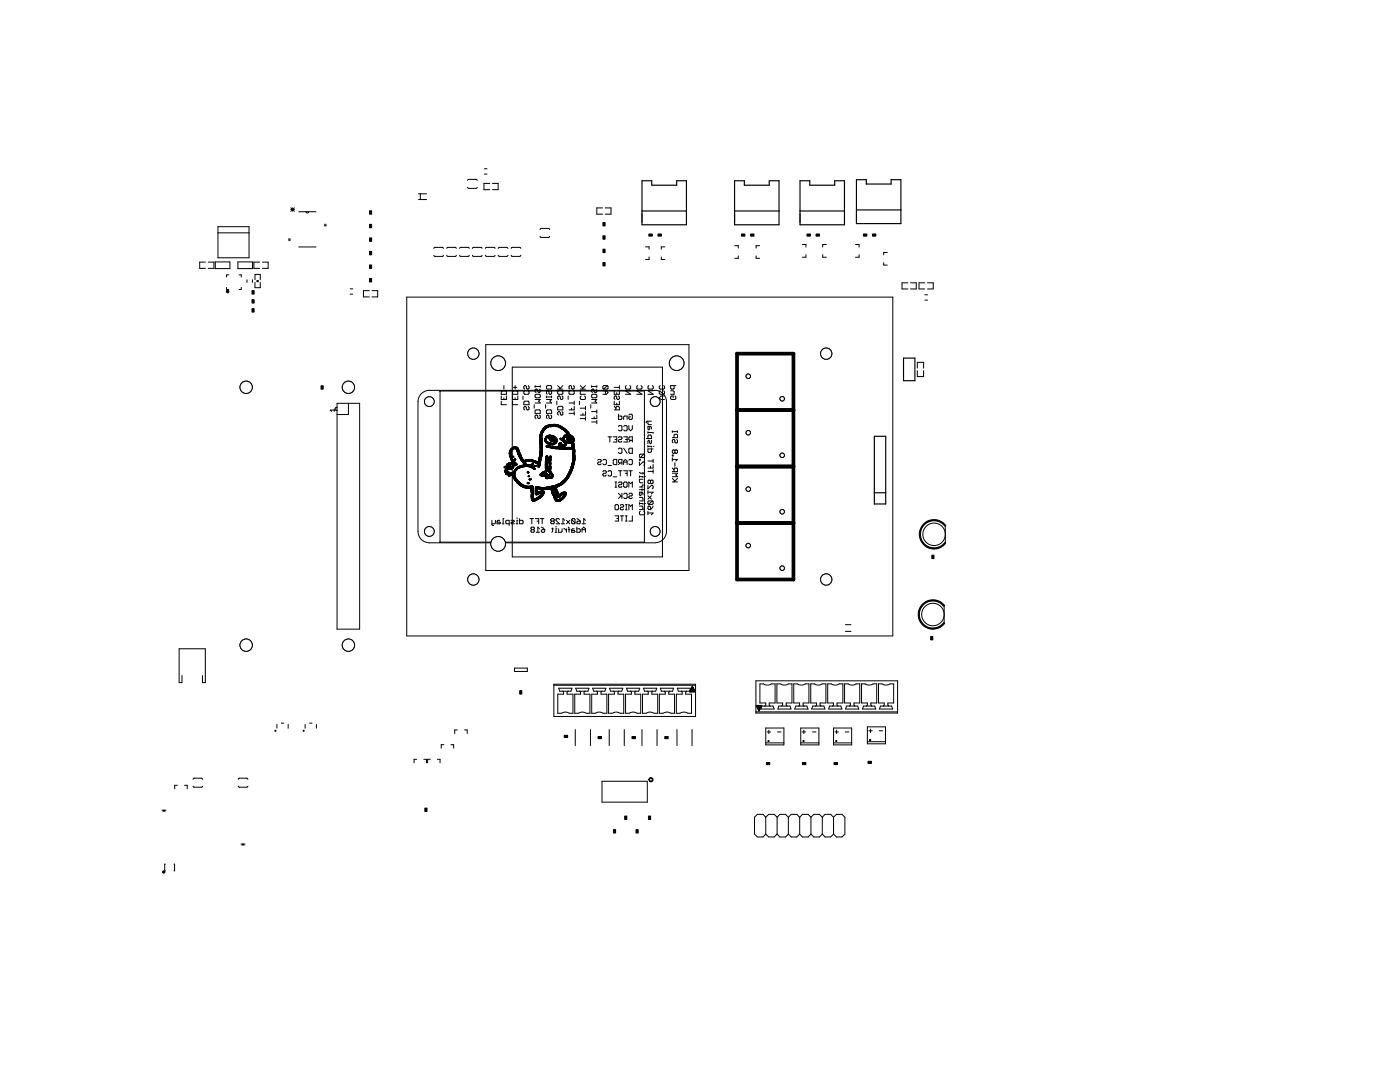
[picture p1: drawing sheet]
<svg xmlns="http://www.w3.org/2000/svg" width="279mm" height="216mm" viewBox="0 0 279 216" stroke-linecap="round" stroke-linejoin="round" font-family="sans-serif">
<g fill="#000" stroke="#000" stroke-width=".2">
<path d="M50.3 59.8h.4v.7h-.4zM50.3 58h.4v.7h-.4zM73.7 42.1h.5v.6h-.5zM73.7 44.8h.5v.6h-.5zM73.7 47.5h.5v.7h-.5zM73.7 50.2h.5v.6h-.5zM73.7 52.9h.5v.7h-.5zM73.7 55.6h.5v.7h-.5zM120.3 44.4h.5v.7h-.5zM120.3 47.1h.5v.6h-.5zM120.3 49.7h.5v.7h-.5zM120.3 52.4h.5v.7h-.5z"/>
<path d="M129.5 46.7h.7v.4h-.7zM131.3 46.7h.7v.4h-.7zM148 46.7h.7v.4h-.7zM149.8 46.7h.7v.4h-.7zM161.1 46.7h.6v.4h-.6zM162.9 46.7h.6v.4h-.6zM172.3 46.7h.7v.4h-.7zM174.1 46.7h.7v.4h-.7zM50.3 61.6h.4v.7h-.4zM64.1 77h.4v.7h-.4zM100.6 93.3h1.2zM100.6 93.2l1.2 .1z"/>
<path d="M100.6 93.2h1.2zM100.6 93.1l1.2 .1zM100.6 93.1h1.2zM100.7 93.3h.3zM100.7 93.1h1.1zM100.7 93l1.1 .1zM100.8 94.1h.4zM100.8 94l.4 .1zM100.8 94h.4zM100.8 93.9l.4 .1zM100.8 94.3h.8zM100.8 94.2l.8 .1z"/>
<path d="M100.8 94.2h.8zM100.8 94.1l.8 .1zM100.8 94.1l.5 .1zM100.8 94.1h.5zM100.8 93.9h.4zM100.8 93.8l.4 .1zM100.8 93.8h.5zM100.8 94.3h.7zM100.8 93.7l.5 .1zM100.8 93l1 .1zM100.8 93.7h.6zM100.9 94.3l.6 .1z"/>
<path d="M100.9 93.7h.5zM100.9 93.7h.7zM100.9 94.4h.6zM100.9 93.6l.9 .1zM100.9 94.6h1.8zM100.9 94.5l1.8 .1zM100.9 94.4h1.8zM100.9 94.4h1.9zM100.9 93.6l1 .1zM100.9 94.6l1.9 .1zM100.9 94.5h1.9zM100.9 94.4l1.9 .1z"/>
<path d="M100.9 93.6h1.1zM101 94.6l1.7 .1zM101 93.6h1.1zM101 94.7h1.8zM101 93.5l1.1 .1zM101 93h.7zM101 93.5h1.2zM101 93.5h1.3zM101 93.4l1.4 .1zM101.1 93.4l1.3 .1zM101.1 93.4h1.3zM101.1 92.7l.8 .1z"/>
<path d="M101.1 93.3h1.4zM101.1 92.7h.8zM101.1 92.7h2.1zM101.1 92.6l2.1 .1zM101.1 93.3l1.3 .1zM101.1 93.3l1.4 .1zM101.1 93h.7zM101.1 92.7l.7 .1zM101.2 94.7h1.6zM101.2 92.8h.5zM101.2 92.6h2zM101.2 93h.6z"/>
<path d="M101.2 92.9l.6 .1zM101.2 92.8h.6zM101.2 92.9h.6zM101.2 92.8l.5 .1zM101.3 94.7h1.4zM101.3 92.5l1.8 .1zM101.4 94.1l.1 .1zM101.4 94.7l1.3 .1zM101.4 94.1h.1zM101.4 92.5h1.7zM101.4 92.5h.9zM101.4 92.4l.8 .1z"/>
<path d="M101.5 94.8l.3 .1zM101.5 94.8h.7zM101.5 94.8h.4zM101.5 92.4l.7 .1zM101.5 94.9l.3 .1zM101.5 94.9h.3zM101.5 92.4h.6zM101.5 95h.3zM101.5 92.4h.5zM101.6 95h.2zM101.6 92.3l.4 .1zM101.6 95l.1 .1z"/>
<path d="M101.6 94.4h1.2zM101.6 90.4l.4 .1zM101.6 90.4h.4zM101.6 92.3l.3 .1zM101.6 90.6h.5zM101.6 90.6h.4zM101.6 90.5l.4 .1zM101.6 90.5h.4zM101.6 90.3l.4 .1zM101.6 90.3h.4zM101.7 94.3l.2 .1zM101.7 90.8h.4z"/>
<path d="M101.7 90.7l.4 .1zM101.7 90.7h.4zM101.7 90.6l.3 .1zM101.7 90.6h.3zM101.7 90.3h.3zM101.7 90.2l.3 .1zM101.7 90.8l.4 .1zM101.7 90.2h.3zM101.7 90.1l.3 .1zM101.7 90.1l.4 .1zM101.7 90.1h.3zM101.7 90.1h.4z"/>
<path d="M101.7 90l.4 .1zM101.7 90h.4zM101.7 90.9l.4 .1zM101.7 90.9h.4zM101.7 91l.4 .1zM101.7 91h.4zM101.7 89.9l.4 .1zM101.7 89.9h.5zM101.8 89.9l.4 .1zM101.8 89.9h.4zM101.8 89.8l.4 .1zM101.8 91.1h.3z"/>
<path d="M101.8 91.3h.4zM101.8 91.2h.4zM101.8 91.1l.4 .1zM101.8 93.3h.7zM101.8 91.3l.4 .1zM101.8 91.2l.4 .1zM101.8 91.2h.3zM101.8 89.8h.4zM101.8 89.7l.5 .1zM101.9 91.4h.3zM101.9 91.3h.3zM101.9 89.8h.3z"/>
<path d="M101.9 91.5h.4zM101.9 91.4l.4 .1zM101.9 91.3l.3 .1zM101.9 89.7l.4 .1zM101.9 91.5l.4 .1zM101.9 89.7h.4zM101.9 89.7h.5zM101.9 94.3l.1 .1zM101.9 89.6l.5 .1zM101.9 91.6h.4zM102 94.8h.1zM102 93.3h.5z"/>
<path d="M102 91.6l.3 .1zM102 89.6h.4zM102 89.6h.5zM102 91.7h.3zM102 93.2l.5 .1zM102 91.7l.4 .1zM102 91.7l.3 .1zM102 89.5l.6 .1zM102 92.7h1.2zM102 91.8h.4zM102 91.9h.5zM102 91.9h.4z"/>
<path d="M102 91.8l.4 .1zM102 89.5h.6zM102.1 94.3l.7 .1zM102.1 92h.4zM102.1 91.9l.4 .1zM102.1 93.2h.4zM102.1 92h.5zM102.1 89.5h1.3zM102.1 92l.5 .1zM102.1 89.4l1.3 .1zM102.1 92.7l1 .1zM102.1 92.1h.5z"/>
<path d="M102.2 94.3l.6 .1zM102.2 92.1h.5zM102.2 93.1l.3 .1zM102.2 92.2h.5zM102.2 89.4h1.2zM102.2 94.3h.6zM102.2 92.1l.5 .1zM102.2 93.1l.2 .1zM102.2 93.1h.2zM102.2 92.7l.9 .1zM102.2 92.2h.6zM102.2 89.3l1.1 .1z"/>
<path d="M102.3 92.2l.5 .1zM102.3 89.3h1zM102.3 94.8h.4zM102.3 92.8h.8zM102.3 91.2h.2zM102.3 91.1l.2 .1zM102.3 91.1h.2zM102.3 92.3h.5zM102.3 91.2h.3zM102.3 91.2l.2 .1zM102.3 91l.1 .1zM102.3 94.8h.5z"/>
<path d="M102.3 92.3l.6 .1zM102.4 94.8l.3 .1zM102.4 92.5h.7zM102.4 92.3l.5 .1zM102.4 94.9h.4zM102.4 94.8l.4 .1zM102.4 94.2l.4 .1zM102.4 92.4l.6 .1zM102.4 92.4h.5zM102.4 89.2l.8 .1zM102.4 95.2l.5 .1zM102.4 95.2h.4z"/>
<path d="M102.4 95.1l.4 .1zM102.4 95.1h.4zM102.4 95l.4 .1zM102.4 95h.4zM102.4 94.9l.4 .1zM102.4 92.8l.6 .1zM102.4 92.4h.6zM102.4 95.3h.5zM102.4 94.2h.4zM102.4 92.9h.6zM102.4 89.2l.7 .1zM102.4 95.3l.5 .1z"/>
<path d="M102.5 95.4h.4zM102.5 95.3l.4 .1zM102.5 94.1l.3 .1zM102.5 92.9h.4zM102.5 95.4h.5zM102.5 89.2h.6zM102.5 95.4l.5 .1zM102.5 95.5h.5zM102.5 94.1h.4zM102.5 92.9h.3zM102.6 95.5h.4zM102.6 94.1h.2z"/>
<path d="M102.6 94l.3 .1zM102.6 94h.3zM102.6 92.9l.1 .1zM102.6 89.2h.4zM102.6 95.5l.5 .1zM102.6 95.6h.5zM102.6 93.9l.3 .1zM102.6 91.8h.3zM102.6 91.7l.3 .1zM102.6 91.7h.3zM102.6 91.6l.3 .1zM102.6 95.6l.5 .1z"/>
<path d="M102.6 93.9h.4zM102.6 89.2h.2zM102.7 95.7h.5zM102.7 95.7h.4zM102.7 93.9h.3zM102.7 93.8l.3 .1zM102.7 91.8l.2 .1zM102.7 91.8l.1 .1zM102.7 91.6h.1zM102.7 95.7l.5 .1zM102.7 93.8h.3zM102.7 93.8h.4z"/>
<path d="M102.7 89.5h.7zM102.7 95.8h.5zM102.7 93.7l.4 .1zM102.7 93.7h.4zM102.7 95.8h.6zM102.7 93.7h.5zM102.8 93.7h.4zM102.8 95.8l.5 .1zM102.8 95.8h.5zM102.8 93.6l.4 .1zM102.8 95.9h.5zM102.8 93.6h.5z"/>
<path d="M102.8 89.5l.6 .1zM102.8 95.9h.6zM102.9 93.6h.4zM102.9 95.9l.5 .1zM102.9 93.5l.4 .1zM102.9 93.5h.5zM102.9 89.5l.5 .1zM102.9 96h.5zM102.9 89.6h.5zM103 96l.4 .1zM103 93.5h.4zM103 89.6h.5z"/>
<path d="M103 93.4l.5 .1zM103 96.1h.5zM103 93.4h.6zM103 89.6l.5 .1zM103 89.7h.5zM103.1 96.1l.5 .1zM103.1 89.8h.4zM103.1 89.7l.4 .1zM103.1 89.7h.4zM103.1 96.2h.5zM103.1 93.4h.5zM103.1 93.3l.6 .1z"/>
<path d="M103.1 89.8l.4 .1zM103.1 96.2h.6zM103.1 89.8l.5 .1zM103.1 96.2l.6 .1zM103.1 89.9h.5zM103.1 93.3h.7zM103.2 96.3l.6 .1zM103.2 96.3h.6zM103.2 93.3h.7zM103.2 90h.4zM103.2 89.9l.4 .1zM103.2 96.4h.6z"/>
<path d="M103.2 90.1h.4zM103.2 90l.4 .1zM103.2 90.2h.5zM103.2 90.1l.5 .1zM103.2 90.1h.5zM103.3 96.4h.6zM103.3 93.2l.7 .1zM103.3 90.2l.4 .1zM103.3 96.4l.6 .1zM103.3 93.2l.8 .1zM103.3 90.3h.4zM103.3 93.2h.9z"/>
<path d="M103.3 90.4h.5zM103.3 90.3l.5 .1zM103.3 96.5h.6zM103.3 93.2h1zM103.3 90.5l.5 .1zM103.3 90.5h.5zM103.3 90.4l.5 .1zM103.3 90.6h.5zM103.4 93.1l1 .1zM103.4 90.6h.5zM103.4 96.5h.6zM103.4 90.6l.5 .1z"/>
<path d="M103.4 96.5l.7 .1zM103.4 93.1l1.2 .1zM103.4 90.7h.5zM103.4 93.1h1.3zM103.4 90.8h.5zM103.4 90.7l.5 .1zM103.5 90.8h.5zM103.5 96.6h.6zM103.5 93.1h1.3zM103.5 90.8l.5 .1zM103.5 90.9h.5zM103.5 96.6h.7z"/>
<path d="M103.5 93l1.3 .1zM103.5 96.6l.7 .1zM103.5 91h.6zM103.5 90.9l.5 .1zM103.6 96.7h.7zM103.6 96.6l.6 .1zM103.6 93l1.3 .1zM103.6 90.9l.4 .1zM103.6 91.1h.5zM103.6 91l.5 .1zM103.6 91h.5zM103.6 96.7l.7 .1z"/>
<path d="M103.6 91.1l.5 .1zM103.6 93h2.6zM103.6 91.2h.5zM103.7 96.7l.7 .1zM103.7 91.2l.4 .1zM103.7 91.2h.4zM103.7 91.3h.4zM103.7 96.8h.7zM103.7 91.3h.5zM103.7 96.8h.8zM103.7 93h2.5zM103.7 91.3l.5 .1z"/>
<path d="M103.7 91.4h.5zM103.8 96.8h.7zM103.8 93h2.4zM103.8 91.4h.4zM103.8 96.8l.8 .1zM103.8 91.5h.4zM103.8 91.4l.4 .1zM103.8 92.9l2.4 .1zM103.8 91.5h.5zM103.8 91.5l.5 .1zM103.8 96.9h.9zM103.9 96.9h.9z"/>
<path d="M103.9 91.6h.4zM103.9 92.9l2.3 .1zM103.9 91.6l.5 .1zM103.9 91.7h.5zM103.9 96.9l1 .1zM103.9 91.7l.5 .1zM103.9 96.9l1.1 .1zM104 91.8h.5zM104 91.7l.4 .1zM104 97h1.1zM104 92.9h2.2zM104 91.8l.6 .1z"/>
<path d="M104 91.8l.5 .1zM104 91.9h2.6zM104 97h1.2zM104 91.9h2.7zM104.1 97l2.2 .1zM104.1 91.9l2.7 .1zM104.1 92.9h2.2zM104.1 92h2.8zM104.1 97l2.3 .1zM104.1 92.8l2.2 .1zM104.2 97.1h2.2zM104.2 92l2.8 .1z"/>
<path d="M104.2 92.1h1zM104.2 92.1h.9zM104.2 97.1l2.2 .1zM104.2 92.1l.8 .1zM104.2 92.1h.8zM104.3 97.1l2.1 .1zM104.3 92.2h.6zM104.3 97.2h2.1zM104.3 92.8h2zM104.3 92.2l.6 .1zM104.4 92.2l.5 .1zM104.4 97.2h2z"/>
<path d="M104.4 92.3h.4zM104.4 92.3l.4 .1zM104.4 92.4h.4zM104.4 92.8h1.9zM104.4 92.4h.5zM104.5 92.4l.4 .1zM104.5 97.2l1.9 .1zM104.5 92.8h1.9zM104.5 92.5h.4zM104.5 92.7l1.9 .1zM104.5 92.5l.4 .1zM104.5 92.7l1 .1z"/>
<path d="M104.5 92.7h.8zM104.5 92.7h.7zM104.5 92.6h.5zM104.5 92.5l.5 .1zM104.6 92.6l.5 .1zM104.6 92.6h.4zM104.6 92.6h.5zM104.6 97.3h1.8zM104.7 91.8l1.8 .1zM104.7 97.3h1.7zM104.8 91.8l1.6 .1zM104.8 97.3l1.6 .1z"/>
<path d="M104.8 91.8h1.6zM104.9 97.3l1.5 .1zM104.9 91.8h1.3zM105 91.7l.9 .1zM105.1 97.4h1.3zM105.1 91.7l.3 .1zM105.2 97.4l1.2 .1zM105.2 93l1 .1zM105.2 96.4l.4 .1zM105.2 96.4h.4zM105.2 94.2h.3zM105.2 94.3h.3z"/>
<path d="M105.2 94.2l.3 .1zM105.3 96.5h.3zM105.3 96.3l.3 .1zM105.3 96.3h.2zM105.3 94.1l.2 .1zM105.3 97.4l.4 .1zM105.3 94.3l.2 .1zM105.3 94.3h.2zM105.3 94.1h.2zM105.3 96.5h.2zM105.3 93l.9 .1zM105.4 93.1h.9z"/>
<path d="M105.4 95.1h.2zM105.4 95l.3 .1zM105.4 95h.3zM105.4 95h.2zM105.5 93.1h.8zM105.5 94.9l.1 .1zM105.5 92.1h.3zM105.6 93.1l.8 .1zM105.6 95.7h.4zM105.6 95.6l.4 .1zM105.6 95.6h.4zM105.6 97h.2z"/>
<path d="M105.6 95.7l.3 .1zM105.7 95.7l.1 .1zM105.7 95.5l.3 .1zM105.7 93.1l.7 .1zM105.7 95.5h.2zM105.7 92.7l.7 .1zM105.8 93.2h.6zM105.8 97.4l.6 .1zM105.8 97h.5zM105.8 92.1h1.3zM105.9 93.2h.6zM105.9 97.5h.5z"/>
<path d="M105.9 93.2l.6 .1zM105.9 97.8h.5zM105.9 97.7l.5 .1zM105.9 97.6h.5zM105.9 97.5l.5 .1zM105.9 92.7h.5zM106 97.9l.4 .1zM106 97.9h.4zM106 97.8l.4 .1zM106 97.7l.4 .1zM106 97.7h.4zM106 97.6l.4 .1z"/>
<path d="M106 97.6h.4zM106 92.7h.5zM106 98.1h.4zM106 98l.4 .1zM106 98h.4zM106 97.8h.4zM106 97h.3zM106 93.2l.5 .1zM106 99.1l.4 .1zM106 99.1h.4zM106 99l.4 .1zM106 98.9h.4z"/>
<path d="M106 98.8l.4 .1zM106 98.2h.4zM106 98.1l.4 .1zM106 99.5h.5zM106 99.4l.5 .1zM106 99.3h.4zM106 99.2l.4 .1zM106 99.2h.4zM106 99h.4zM106 98.9l.4 .1zM106 98.8h.4zM106 98.7l.4 .1z"/>
<path d="M106 98.7h.4zM106 98.6l.4 .1zM106 96.9l.3 .1zM106 92.6l.5 .1zM106 99.5l.6 .1zM106 99.4h.5zM106 99.3l.5 .1zM106 98.5h.4zM106 98.4l.4 .1zM106 98.4h.4zM106 98.3l.4 .1zM106 98.3h.4z"/>
<path d="M106 98.2l.4 .1zM106 93.3h.6zM106.1 99.7l1.1 .1zM106.1 99.7h1.2zM106.1 99.6l1.2 .1zM106.1 99.6h1.3zM106.1 99.5l.5 .1zM106.1 99.3l.3 .1zM106.1 98.6h.3zM106.1 98.5l.3 .1zM106.1 98.5h.3zM106.1 92.6h.4z"/>
<path d="M106.1 92.1h1zM106.1 99.7l1 .1zM106.1 99.7h1.1zM106.1 93.3h.5zM106.1 99.8h.9zM106.1 99.8h1zM106.1 99.8l.9 .1zM106.2 99.8l.7 .1zM106.2 93.3l.5 .1zM106.2 99.9h.7zM106.2 92.1h.9zM106.2 92.6h.2z"/>
<path d="M106.2 99.9h.6zM106.2 92.1l1 .1zM106.2 99.9l.6 .1zM106.3 93.4h.4zM106.3 99.9l.4 .1zM106.3 93.4l.4 .1zM106.3 93.4l.5 .1zM106.4 100h.3zM106.4 93.5h.4zM106.4 92.2h.9zM106.4 93.5l.4 .1zM106.5 93.6h.3z"/>
<path d="M106.5 92.2h1.4zM106.6 93.6l.2 .1zM106.6 92.2h1.3zM106.6 93.6l.1 .1zM106.6 92.2l1.3 .1zM106.6 93h.4zM106.7 92.9l.3 .1zM106.7 93h.2zM106.7 93h.3zM106.7 92.2l1.2 .1zM106.7 92.9h.3zM106.7 93l.1 .1z"/>
<path d="M106.7 92.3h1.2zM106.7 99.5l.8 .1zM106.7 92.3h1.1zM106.8 92.3l1 .1zM106.8 99.5l.7 .1zM106.8 98.6h.7zM106.8 98.5l.7 .1zM106.8 98.5l.8 .1zM106.8 98.5h.8zM106.8 98.5h.9zM106.8 98.4l.9 .1zM106.8 98.2h1.8z"/>
<path d="M106.8 98.2h.6zM106.8 98.1l.5 .1zM106.8 98h.5zM106.8 97.9l.5 .1zM106.8 97.9h.5zM106.8 97.7l.4 .1zM106.8 97.7l.5 .1zM106.8 97.7h.5zM106.8 97.6l.5 .1zM106.8 99.5h.8zM106.8 98.6l.6 .1zM106.8 98.6h.6z"/>
<path d="M106.8 98.4h.9zM106.8 98.4h1zM106.8 98.3l1 .1zM106.8 98.3l1.1 .1zM106.8 98.3h1.1zM106.8 98.3h1.8zM106.8 98.2l1.8 .1zM106.8 98.1h.5zM106.8 98l.5 .1zM106.8 98h.4zM106.8 97.9h.4zM106.8 97.8l.4 .1z"/>
<path d="M106.8 97.8h.4zM106.8 97.6h.5zM106.8 97.5l.6 .1zM106.8 97.5h3.6zM106.8 97.4l3.6 .1zM106.8 97.4h4.2zM106.8 97.3l4.2 .1zM106.8 97.3h4.2zM106.8 97.3h1.4zM106.8 97.3h1.3zM106.9 98.6l.4 .1zM106.9 98.3h1z"/>
<path d="M106.9 97.5h3.5zM106.9 97.2l1.1 .1zM106.9 97.2l.9 .1zM106.9 92.3l.9 .1zM106.9 99.5h.7zM106.9 98.7h.4zM106.9 97.2h.8zM106.9 97.2h.7zM106.9 99.4l.7 .1zM106.9 92.4h.9zM106.9 98.7h.3zM106.9 97.2h.6z"/>
<path d="M106.9 97.1l.4 .1zM107 99.4l.7 .1zM107 98.7h.2zM107 92.4h.8zM107 99.4h.7zM107 98.7l.1 .1zM107 97.1l.2 .1zM107 97.1h.2zM107 99.4h.8zM107 92.4l.8 .1zM107.1 99.3l.7 .1zM107.1 92.4l.7 .1z"/>
<path d="M107.1 92.5h.7zM107.1 99.3l.8 .1zM107.2 92.5l.6 .1zM107.2 92.5h.6zM107.2 99.3h.7zM107.2 92.6h.6zM107.3 99.3h.6zM107.3 92.6h.5zM107.3 99.2l.6 .1zM107.3 92.6l.5 .1zM107.3 92.7h.5zM107.4 99.2l.5 .1z"/>
<path d="M107.4 99.2h.6zM107.4 93.1l.3 .1zM107.4 93.1h.3zM107.4 92.7l.4 .1zM107.4 92.7h.4zM107.4 92.2h.5zM107.4 92.1l.5 .1zM107.4 93.2h.2zM107.4 93.1l.2 .1zM107.4 92.8h.4zM107.4 92.1h.5zM107.4 93l.3 .1z"/>
<path d="M107.4 92.9h.3zM107.4 92.8l.3 .1zM107.4 92.8h.3zM107.4 99.1l.7 .1zM107.4 93.2l.1 .1zM107.4 93h.3zM107.4 92.9l.3 .1zM107.4 92l.5 .1zM107.4 92h.5zM107.5 99.1h.6zM107.5 92h.4zM107.5 91.9l.4 .1z"/>
<path d="M107.5 98.2h1.1zM107.5 97.5l2.9 .1zM107.5 91.8l.4 .1zM107.5 91.8h.4zM107.5 91.9h.4zM107.5 91.7l.4 .1zM107.5 91.7l.5 .1zM107.5 91.7h.5zM107.5 99l.6 .1zM107.5 98.1l1.1 .1zM107.5 91.7h.4zM107.5 91.6l.5 .1z"/>
<path d="M107.5 91.6h.5zM107.5 91.5l.5 .1zM107.5 91.5h.5zM107.6 97.5l2.8 .1zM107.6 91.5h.4zM107.6 91.4l.4 .1zM107.6 91.4h.4zM107.6 99h.6zM107.6 98.1l1 .1zM107.6 91.4h.5zM107.6 91.3l.5 .1zM107.6 98.1h1z"/>
<path d="M107.6 91.3h.4zM107.6 91.3h.5zM107.6 91.2l.5 .1zM107.6 97.6h2.2zM107.6 91.2h.5zM107.6 91.1l.5 .1zM107.7 98.9l.5 .1zM107.7 91.1l.4 .1zM107.7 91.1h.4zM107.7 98.9l.6 .1zM107.7 91h.4zM107.7 90.9l.4 .1z"/>
<path d="M107.7 98l.8 .1zM107.7 97.6h2zM107.7 91l.4 .1zM107.7 87.2h.4zM107.7 87.1l.4 .1zM107.7 98.9h.6zM107.7 90.9h.4zM107.7 90.8l.4 .1zM107.7 90.8h.4zM107.7 88.3h.4zM107.7 88.2l.4 .1zM107.7 88.2h.4z"/>
<path d="M107.7 88.1l.4 .1zM107.7 88.1h.4zM107.7 88l.4 .1zM107.7 87.6l.5 .1zM107.7 87.6h.5zM107.7 87.4l.4 .1zM107.7 87.4h.4zM107.7 87.3l.4 .1zM107.7 87.3h.4zM107.7 87.1h.4zM107.7 90.8h.5zM107.7 90.7l.5 .1z"/>
<path d="M107.7 90.7h.5zM107.7 90.6l.5 .1zM107.7 90.5l.5 .1zM107.7 90.5h.5zM107.7 88.4l.5 .1zM107.7 88.4h.5zM107.7 88.3l.5 .1zM107.7 88.2h.5zM107.7 88.1l.5 .1zM107.7 87.9l.5 .1zM107.7 87.9h.5zM107.7 87.7l.5 .1z"/>
<path d="M107.7 87.5l.5 .1zM107.7 87.5h.5zM107.7 87.4l.5 .1zM107.7 87.2l.4 .1zM107.7 87l.4 .1zM107.7 87h.4zM107.8 97.6h1.7zM107.8 94.7h.7zM107.8 90.6h.4zM107.8 90.5l.4 .1zM107.8 90.4l.4 .1zM107.8 90.4h.4z"/>
<path d="M107.8 90.2h.4zM107.8 88.6h.4zM107.8 88.5l.4 .1zM107.8 88.5h.4zM107.8 88.3l.3 .1zM107.8 88.3h.3zM107.8 88h.3zM107.8 87.9h.4zM107.8 87.8l.4 .1zM107.8 87.7h.4zM107.8 87.6l.4 .1zM107.8 87l.3 .1z"/>
<path d="M107.8 86.9l.3 .1zM107.8 86.9h.3zM107.8 98h.7zM107.8 94.8h1.3zM107.8 94.7l1.4 .1zM107.8 94.7h.6zM107.8 90.3l.4 .1zM107.8 90.3h.4zM107.8 90.2l.4 .1zM107.8 90.1l.4 .1zM107.8 90.1h.4zM107.8 90l.4 .1z"/>
<path d="M107.8 90h.4zM107.8 89.9h.4zM107.8 89.8l.4 .1zM107.8 89.4l.4 .1zM107.8 89.4h.4zM107.8 89.3l.4 .1zM107.8 89.3h.4zM107.8 89.2h.4zM107.8 89.1l.4 .1zM107.8 89.1h.4zM107.8 88.9l.4 .1zM107.8 88.7l.4 .1z"/>
<path d="M107.8 88.7h.4zM107.8 88.6l.4 .1zM107.8 87.8h.4zM107.8 87h.3zM107.8 86.8l.4 .1zM107.8 86.8h.4zM107.8 98.8l.5 .1zM107.8 98.8l.6 .1zM107.8 94.6l.6 .1zM107.8 89.9l.4 .1zM107.8 89.8h.4zM107.8 89.6h.4z"/>
<path d="M107.8 89.5l.4 .1zM107.8 89.5h.4zM107.8 89.2l.4 .1zM107.8 89l.4 .1zM107.8 88.9h.4zM107.8 88.8l.4 .1zM107.8 88.8h.4zM107.8 86.8l.3 .1zM107.8 86.7l.4 .1zM107.8 86.7h.4zM107.8 98.8h.5zM107.8 94.8l1.3 .1z"/>
<path d="M107.8 94.6h.5zM107.8 89.7l.4 .1zM107.8 89.7h.4zM107.8 89.6l.4 .1zM107.8 89h.4zM107.8 86.6l.4 .1zM107.8 98.8h.6zM107.8 97.6l1.6 .1zM107.8 89.6l.5 .1zM107.8 86.6h.4zM107.9 98.7l.5 .1zM107.9 94.9h1.2z"/>
<path d="M107.9 94.6h.4zM107.9 86.6h.3zM107.9 86.5l.3 .1zM107.9 86.5h.3zM107.9 94.5l.5 .1zM107.9 86.5h.4zM107.9 86.4l.4 .1zM107.9 98.7h.5zM107.9 98h.6zM107.9 94.5l.4 .1zM107.9 86.4h.4zM107.9 94.9l1.3 .1z"/>
<path d="M107.9 94.5h.5zM107.9 86.3l.4 .1zM107.9 86.3h.4zM108 98.7h.4zM108 94.4l.4 .1zM108 86.2l.4 .1zM108 98.6l.5 .1zM108 98.3h.6zM108 86.2h.4zM108 86.1l.4 .1zM108 98.6h.5zM108 95h1.2z"/>
<path d="M108 86.1h.4zM108 97.6l1 .1zM108 94.4h.5zM108 86.1h.5zM108.1 98.6h.4zM108.1 98.5l.4 .1zM108.1 98.5h.5zM108.1 94.4h.4zM108.1 86l.4 .1zM108.1 98.5h.4zM108.1 98.4l.5 .1zM108.1 98.3l.5 .1z"/>
<path d="M108.1 98h.3zM108.1 86h.4zM108.1 98.4h.5zM108.1 97.7h.7zM108.1 94.3l.5 .1zM108.1 85.9l.4 .1zM108.1 94.3l.6 .1zM108.1 94.3h.6zM108.1 85.9l.5 .1zM108.2 85.9h.4zM108.2 95h.4zM108.2 94.3h.6z"/>
<path d="M108.2 94.3h.7zM108.2 85.8l.4 .1zM108.2 85.8h.4zM108.2 94.2l.7 .1zM108.2 85.7l.5 .1zM108.3 94.2h.6zM108.3 85.7h.4zM108.3 94.2h.7zM108.3 85.6l.5 .1zM108.3 94.1l.8 .1zM108.3 85.6h.5zM108.4 85.6h.4z"/>
<path d="M108.4 94.1l.7 .1zM108.4 85.5l.5 .1zM108.4 85.5h.5zM108.4 85.4l.5 .1zM108.5 94.1h.6zM108.5 85.4l.5 .1zM108.5 85.4h.5zM108.5 85.4h.6zM108.5 85.3l.6 .1zM108.6 97.3h2.4zM108.6 94.7h.6zM108.6 94.1h.6z"/>
<path d="M108.6 85.3l.6 .1zM108.6 85.3h.6zM108.6 95h.6zM108.6 94l.6 .1zM108.6 85.3h.7zM108.7 94.7h.5zM108.7 85.2l.6 .1zM108.7 95h.5zM108.7 94l.5 .1zM108.7 87.8h.3zM108.7 87.6l.3 .1zM108.7 85.2h.7z"/>
<path d="M108.7 97.3h2.3zM108.7 95l.5 .1zM108.7 94.6l.5 .1zM108.7 87.9l.4 .1zM108.7 87.9h.4zM108.7 87.8l.3 .1zM108.7 87.7l.3 .1zM108.7 87.7h.3zM108.7 87.6h.3zM108.7 85.2h.8zM108.8 94h.4zM108.8 87.9h.3z"/>
<path d="M108.8 87.5l.2 .1zM108.8 95l1 .1zM108.8 94.6h.4zM108.8 88.1h.4zM108.8 88l.3 .1zM108.8 88h.3zM108.8 87.5h.2zM108.8 85.1l.7 .1zM108.8 95.1h1.6zM108.8 95.1h1zM108.8 94h.5zM108.8 93.9l.5 .1z"/>
<path d="M108.8 87.5h.3zM108.8 85.1l.8 .1zM108.8 93.9h.5zM108.8 93.1h.5zM108.8 92.9h.5zM108.8 88.1l.4 .1zM108.8 87.4l.3 .1zM108.8 87.4h.3zM108.8 85.1h1.3zM108.8 95.2l1.5 .1zM108.8 95.2h1.5zM108.8 95.1l1.5 .1z"/>
<path d="M108.8 94.5l.4 .1zM108.8 93.4l.5 .1zM108.8 93.4h.5zM108.8 93.3l.5 .1zM108.8 93.3h.5zM108.8 93.2h.5zM108.8 93h.5zM108.8 92.9l.5 .1zM108.8 92.8h.5zM108.8 92.7l.5 .1zM108.8 92.7h.5zM108.8 92.6l.5 .1z"/>
<path d="M108.8 92.5h.4zM108.8 92.4l.4 .1zM108.8 92.4h.4zM108.8 92.3l.5 .1zM108.8 92.3h.5zM108.8 92.2h.5zM108.8 92.1l.5 .1zM108.8 88.2h.5zM108.8 88.1l.5 .1zM108.8 85.1h1.5zM108.9 95.2l1.4 .1zM108.9 95.2h1.4z"/>
<path d="M108.9 95.1l1.4 .1zM108.9 93.9h.4zM108.9 93.8l.4 .1zM108.9 93.6h.4zM108.9 93.5l.4 .1zM108.9 93.5h.4zM108.9 93.3h.4zM108.9 93.2l.4 .1zM108.9 93.1l.4 .1zM108.9 93l.4 .1zM108.9 93h.4zM108.9 92.8l.4 .1z"/>
<path d="M108.9 92.8h.4zM108.9 92.6h.3zM108.9 92.5l.3 .1zM108.9 92.4h.3zM108.9 92.3l.3 .1zM108.9 92.3h.4zM108.9 92.2l.4 .1zM108.9 92.1h.4zM108.9 92h.4zM108.9 91.9l.4 .1zM108.9 91.9h.4zM108.9 91.7l.4 .1z"/>
<path d="M108.9 91.7h.4zM108.9 91.6l.4 .1zM108.9 87.3l.3 .1zM108.9 95.3l1.3 .1zM108.9 95.3h1.3zM108.9 94.5l.3 .1zM108.9 93.7h.4zM108.9 93.6l.4 .1zM108.9 91.3l.4 .1zM108.9 91.3h.4zM108.9 91.2l.4 .1zM108.9 91.2h.4z"/>
<path d="M108.9 88.2h.4zM108.9 87.3h.3zM108.9 87.2l.4 .1zM108.9 85l1.5 .1zM108.9 97.2l2.2 .1zM108.9 95.4h.6zM108.9 93.8h.4zM108.9 93.7l.4 .1zM108.9 92l.4 .1zM108.9 91.8l.4 .1zM108.9 91.8h.4zM108.9 91.6h.4z"/>
<path d="M108.9 91.5l.4 .1zM108.9 91.5h.4zM108.9 91.4l.4 .1zM108.9 91.4h.4zM108.9 91.2h.5zM108.9 91.1l.4 .1zM108.9 88.2l.5 .1zM108.9 85l3.1 .1zM108.9 94.5h.2zM108.9 91.1h.4zM108.9 88.3h.7zM108.9 87.2h.4z"/>
<path d="M108.9 85h3zM109 97.2l2.1 .1zM109 94.5h.1zM109 88.3l.7 .1zM109 87.1l1.7 .1zM109 85h2.8zM109 95.4l.4 .1zM109 91l.3 .1zM109 89.1h1.5zM109 89.1h1.4zM109 91h.3zM109 89.1l1.8 .1z"/>
<path d="M109 89l1.3 .1zM109 89l.9 .1zM109 89h.9zM109 89h.8zM109 88.3l.8 .1zM109 87.1h1.7zM109 97.2h2.1zM109 95.5h.4zM109 89.1l1.9 .1zM109 88.4h.8zM109.1 91h.2zM109.1 91h.1z"/>
<path d="M109.1 89.2h1.9zM109.1 88.9l.6 .1zM109.1 88.9l.5 .1zM109.1 87.1h1.6zM109.1 84.9l2.7 .1zM109.1 95.5h.2zM109.1 89.2h2.3zM109.1 88.4h.8zM109.1 88.9h.4zM109.1 88.9h.2zM109.1 88.4l.9 .1zM109.1 87l1.5 .1z"/>
<path d="M109.1 89.2h2.7zM109.1 84.9l2.6 .1zM109.1 88.5h1.1zM109.2 89.2l2.8 .1zM109.2 87h1.3zM109.2 84.9h2.5zM109.2 88.5h1.7zM109.2 87h1.2zM109.2 88.5h1.6zM109.2 84.9h2.4zM109.2 89.2l2.9 .1zM109.2 86.9l1.2 .1z"/>
<path d="M109.3 88.5l1.5 .1zM109.3 84.9h2.3zM109.3 95l.4 .1zM109.3 95h.4zM109.3 86.9l.9 .1zM109.4 94.9l.3 .1zM109.4 84.8l2.1 .1zM109.4 97.2h1.8zM109.4 88.6h1.3zM109.4 86.9h.7zM109.4 94.9h.3zM109.4 94.8l.3 .1z"/>
<path d="M109.4 87.2h1.4zM109.4 94.8h.3zM109.5 94.8h.2zM109.5 94.7l.2 .1zM109.5 86.8l.5 .1zM109.5 94.7l.1 .1zM109.5 87.3l1.4 .1zM109.5 87.2l1.3 .1zM109.5 87.2h1.3zM109.5 84.8h1.9zM109.5 94.7h.1zM109.5 88.6h1.2z"/>
<path d="M109.5 87.4h1.5zM109.5 87.3h1.4zM109.5 87.3h1.3zM109.5 94.1h.4zM109.5 94l.4 .1zM109.5 94h.4zM109.5 93.9l.4 .1zM109.5 93.8h.4zM109.5 93.7l.4 .1zM109.5 93.7h.4zM109.5 87.4l1.5 .1zM109.5 97.2h1.7z"/>
<path d="M109.5 94.2h.5zM109.5 94.1l.5 .1zM109.5 93.9h.4zM109.5 93.8l.4 .1zM109.5 93.6h.4zM109.5 92h.4zM109.5 91.9l.4 .1zM109.5 91.5h.4zM109.5 88.6l1.1 .1zM109.6 94.2h.4zM109.6 94.1l.3 .1zM109.6 94l.3 .1z"/>
<path d="M109.6 93.7h.3zM109.6 93.6l.3 .1zM109.6 93.5h.3zM109.6 93.4l.3 .1zM109.6 93.4h.3zM109.6 93.3l.3 .1zM109.6 93.2h.3zM109.6 93.1l.3 .1zM109.6 93.1h.3zM109.6 92.4h.3zM109.6 92.2h.3zM109.6 91.9h.3z"/>
<path d="M109.6 91.8l.3 .1zM109.6 91.8h.3zM109.6 91.7l.3 .1zM109.6 91.7h.3zM109.6 91.6h.3zM109.6 91.5l.3 .1zM109.6 91.3l.3 .1zM109.6 91.3h.3zM109.6 89.3h2.8zM109.6 87.5h1.5zM109.6 87.5h1.4zM109.6 86.8l.3 .1z"/>
<path d="M109.6 94.2l.4 .1zM109.6 93.6h.3zM109.6 93.5l.3 .1zM109.6 93.3l.4 .1zM109.6 93.3h.4zM109.6 93.2l.4 .1zM109.6 92.3l.3 .1zM109.6 92.3h.3zM109.6 92.2l.3 .1zM109.6 92.1l.3 .1zM109.6 92.1h.3zM109.6 92l.3 .1z"/>
<path d="M109.6 92h.3zM109.6 91.9l.3 .1zM109.6 91.7h.4zM109.6 91.6l.4 .1zM109.6 91.5h.3zM109.6 91.4l.3 .1zM109.6 91.4h.3zM109.6 91.3h.4zM109.6 91.2l.4 .1zM109.6 91.2h.4zM109.6 87.5l1.5 .1zM109.6 94.3h.4z"/>
<path d="M109.6 93l.3 .1zM109.6 93h.3zM109.6 92.5l.3 .1zM109.6 92.5h.3zM109.6 92.4l.3 .1zM109.6 88.7h1zM109.6 87.6h1.5zM109.6 92.9l.3 .1zM109.6 92.9h.3zM109.6 92.8l.3 .1zM109.6 92.8h.3zM109.6 92.6l.3 .1z"/>
<path d="M109.6 92.6h.3zM109.6 87.6l1.5 .1zM109.6 84.8h1.7zM109.6 94.3l.5 .1zM109.6 94.3h.5zM109.6 92.7l.3 .1zM109.6 92.7h.3zM109.6 91.1l.4 .1zM109.6 89.3h4.1zM109.6 88.7h.9zM109.6 87.7h1.6zM109.7 94.3l.4 .1z"/>
<path d="M109.7 87.7h1.5zM109.7 97.1l1.6 .1zM109.7 91.1l.3 .1zM109.7 91.1h.3zM109.7 87.7l1.5 .1zM109.7 86.8h.1zM109.7 95.4h.5zM109.7 94.4h.4zM109.7 94.4h.5zM109.7 87.8h1.5zM109.7 94.4l.5 .1zM109.7 91l.3 .1z"/>
<path d="M109.7 85.1l.3 .1zM109.8 94.4l.4 .1zM109.8 91h.1zM109.8 89.3h4zM109.8 84.7l1.5 .1zM109.8 97.1h1.6zM109.8 95.4h.3zM109.8 87.8l1.4 .1zM109.8 87.8h1.4zM109.8 94.5h.4zM109.8 94.5l.4 .1zM109.9 97.1h1.5z"/>
<path d="M109.9 94.5l.3 .1zM109.9 87.9h1.4zM109.9 94.6h.4zM109.9 89.3l4 .1zM109.9 87.9h1.3zM109.9 95.4l.2 .1zM109.9 88h1.3zM109.9 87.9l1.3 .1zM109.9 97.6h.5zM109.9 94.6l.4 .1zM109.9 97l1.5 .1zM109.9 88.7l.5 .1z"/>
<path d="M109.9 88l1.3 .1zM110 97.6h.4zM110 95.1h.4zM110 94.6l.3 .1zM110 88l1.2 .1zM110 84.7l1.1 .1zM110 97.7h.4zM110 97.6l.4 .1zM110 94.7h.4zM110 89.4h4zM110 88.1h1.2zM110 97.7l.4 .1z"/>
<path d="M110 97l1.5 .1zM110 95l.4 .1zM110 97.8h.4zM110 94.7l.4 .1zM110 97.9l.5 .1zM110 97.9h.5zM110 97.8l.5 .1zM110 97.8h.5zM110 97h1.5zM110 95h.4zM110 94.8h.4zM110 89.4h4.6z"/>
<path d="M110.1 98.1h.4zM110.1 98l.4 .1zM110.1 98h.4zM110.1 95h.3zM110.1 94.9l.3 .1zM110.1 94.9h.3zM110.1 94.8l.3 .1zM110.1 98.1l.5 .1zM110.1 98.1h.5zM110.1 98.2h.5zM110.1 98.3h.5zM110.1 98.2l.5 .1z"/>
<path d="M110.1 84.7h.2zM110.2 98.4h.5zM110.2 98.3l.4 .1zM110.2 98.3h.4zM110.2 98.2l.4 .1zM110.2 98.4l.5 .1zM110.2 89.4l4.4 .1zM110.2 98.5h.5zM110.2 97h1.3zM110.2 88.7l.2 .1zM110.2 98.6h.5zM110.2 98.5l.5 .1z"/>
<path d="M110.3 98.6h.4zM110.3 89.4l4.3 .1zM110.3 98.6l.4 .1zM110.3 96.9l1.3 .1zM110.3 88.5h.6zM110.3 98.7h.5zM110.3 88.1l.2 .1zM110.3 98.7h.4zM110.3 98.7l.5 .1zM110.3 84.7h.7zM110.4 98.8h.4zM110.4 98.8l.4 .1z"/>
<path d="M110.4 96.9l1.3 .1zM110.4 98.9h.4zM110.4 98.9l.5 .1zM110.4 88.4l.5 .1zM110.5 99h.4zM110.5 88.4l.4 .1zM110.5 88.4h.4zM110.5 84.7h.1zM110.5 88.4h.5zM110.5 99.1h.4zM110.5 99l.4 .1zM110.5 96.9h1.2z"/>
<path d="M110.5 99.1l.4 .1zM110.5 88.3l.5 .1zM110.6 99.3h.4zM110.6 99.2h.3zM110.6 97.4l.4 .1zM110.6 88.3l.4 .1zM110.6 99.3l.4 .1zM110.6 99.2l.4 .1zM110.6 88.3h.4zM110.6 88.1l.6 .1zM110.6 99.4h.4zM110.6 97.5h.4z"/>
<path d="M110.6 88.3h.5zM110.6 99.4l.5 .1zM110.6 99.4h.5zM110.6 96.9h1.1zM110.6 89.5h4.1zM110.7 99.5h.4zM110.7 99.4l.4 .1zM110.7 97.5l.3 .1zM110.7 97.5h.3zM110.7 88.2l.4 .1zM110.7 99.5l.4 .1zM110.7 97.6h.4z"/>
<path d="M110.7 97.5l.4 .1zM110.7 88.1l.4 .1zM110.7 99.6h.5zM110.7 89.5h3.9zM110.7 88.2h.4zM110.7 84.7h.1zM110.7 99.6l.5 .1zM110.7 97.6l.4 .1zM110.7 96.9h1.1zM110.7 99.7h.6zM110.7 97.7h.4zM110.7 96.8l1.1 .1z"/>
<path d="M110.8 99.7l.6 .1zM110.8 99.7h.6zM110.8 97.7l.3 .1zM110.8 99.7l1.3 .1zM110.8 97.8l.4 .1zM110.8 97.8h.4zM110.8 89.5h3.8zM110.8 99.8h1.2zM110.8 99.8h1.3zM110.8 97.9h.3zM110.8 97.8l.3 .1zM110.8 85l1.2 .1z"/>
<path d="M110.8 99.8l1.2 .1zM110.8 97.9l.4 .1zM110.8 97.9h.4zM110.8 96.8l1 .1zM110.8 99.9h1.2zM110.8 98h.5zM110.8 98h.4zM110.9 98l.4 .1zM110.9 98h.4zM110.9 99.9h1zM110.9 98.2h.5zM110.9 98.1h.4z"/>
<path d="M110.9 96.8h1zM110.9 98.1l.4 .1zM110.9 99.9l1 .1zM110.9 98.3h.5zM110.9 98.2l.5 .1zM110.9 85.1h1.1zM111 99.9l.8 .1zM111 98.3l.4 .1zM111 100h.8zM111 96.8h1zM111 98.5h.4zM111 98.4l.4 .1z"/>
<path d="M111 98.4h.4zM111 98.5l.4 .1zM111 98.6h.4zM111.1 98.7h1zM111.1 98.7h.5zM111.1 98.6l.4 .1zM111.1 98.6h.3zM111.1 96.7l.9 .1zM111.1 85.1h1zM111.1 98.7l1 .1zM111.1 98.8h.9zM111.1 98.9h.8z"/>
<path d="M111.1 98.8l.9 .1zM111.1 96.7l1 .1zM111.2 99l.6 .1zM111.2 99h.6zM111.2 98.9l.6 .1zM111.2 99.1h.5zM111.2 99l.5 .1zM111.2 96.7h.9zM111.2 89.5l3.5 .1zM111.3 99.1l.3 .1zM111.3 99.1l.4 .1zM111.3 96.6l.8 .1z"/>
<path d="M111.3 85.1l.8 .1zM111.3 99.2h.3zM111.3 96.6h.9zM111.4 99.2h.2zM111.4 96.6h.8zM111.4 85.1l.8 .1zM111.4 85.2h.8zM111.4 96.6h.9zM111.4 88.7l.6 .1zM111.5 88.8h1.5zM111.5 88.8h.8zM111.5 88.7h.4z"/>
<path d="M111.5 88.6l.4 .1zM111.5 99.7l.6 .1zM111.5 88.6h.5zM111.5 85.2l.7 .1zM111.5 96.5l.8 .1zM111.5 89.5l3.1 .1zM111.5 88.5l.6 .1zM111.5 88.8l1.5 .1zM111.5 88.5l.5 .1zM111.5 88.5h.6zM111.5 99.7h.6zM111.6 99.7h.6z"/>
<path d="M111.6 88.9h1.3zM111.6 88.5h.5zM111.6 85.2l.7 .1zM111.6 96.5h.8zM111.6 89.6h.2zM111.6 88.4l.5 .1zM111.6 98.7h.6zM111.6 85.3h.7zM111.6 99.6l.6 .1zM111.6 85.3h.8zM111.7 99.6l.5 .1zM111.7 98.6l.5 .1z"/>
<path d="M111.7 96.5h.7zM111.7 88.9l1.2 .1zM111.7 88.4h.4zM111.7 99.6h.6zM111.7 88.9l1.1 .1zM111.7 89h1.1zM111.7 85.3h.7zM111.7 99.5l.6 .1zM111.7 98.6h.5zM111.7 88.3l.4 .1zM111.7 85.3l.7 .1zM111.7 99.5l.7 .1z"/>
<path d="M111.8 96.4l.6 .1zM111.8 89h.9zM111.8 88.3l.2 .1zM111.8 87.6h.8zM111.8 87.5l.4 .1zM111.8 87.5h.3zM111.8 98.6h.5zM111.8 96.4l.7 .1zM111.8 89l.9 .1zM111.8 87.6l.8 .1zM111.8 87.5h.2zM111.8 85.3l.6 .1z"/>
<path d="M111.8 99.5h.6zM111.8 87.4l.1 .1zM111.8 99.4l.6 .1zM111.8 98.5l.5 .1zM111.8 98.5l.6 .1zM111.8 96.4h.7zM111.8 87.7h.8zM111.8 85.4h.7zM111.8 98.5h1.2zM111.8 89.1h.3zM111.8 89.1h.8zM111.9 96.4h.6z"/>
<path d="M111.9 98.5h1.1zM111.9 98.4l1.1 .1zM111.9 85.4h.6zM111.9 99.4h.6zM111.9 96.3l.7 .1zM111.9 87.7l.7 .1zM111.9 87.7h.7zM111.9 85.4l.7 .1zM112 96.3h.6zM112 85.4l.6 .1zM112 99.4h.5zM112 98.4h1z"/>
<path d="M112 87.7l.6 .1zM112 96.2l.6 .1zM112 87.8h.7zM112 85.5h.6zM112 99.3l.6 .1zM112 85.5l.6 .1zM112 98.3l1 .1zM112 89.6h2.7zM112.1 99.3l.5 .1zM112.1 96.2h.6zM112.1 85.5l.6 .1zM112.1 99.3h.5z"/>
<path d="M112.1 98.3l.9 .1zM112.1 89.6h2.6zM112.1 87.8l.7 .1zM112.1 87.8l.6 .1zM112.1 85.6h.6zM112.1 99.2l.5 .1zM112.1 98.3h.9zM112.1 96.1l.7 .1zM112.1 85.6h.7zM112.1 89.1h.4zM112.1 87.9h.7zM112.2 99.2l.5 .1z"/>
<path d="M112.2 99.2h.5zM112.2 98.3h.8zM112.2 96.1h.6zM112.2 89.6h2.5zM112.2 87.9h.7zM112.2 87.9h.6zM112.2 87.9l.7 .1zM112.2 85.6l.6 .1zM112.2 99.1l.5 .1zM112.2 98.3h.7zM112.2 96l.6 .1zM112.2 88h.8z"/>
<path d="M112.3 99.1h.4zM112.3 96l.6 .1zM112.3 88l.7 .1zM112.3 85.7h.6zM112.3 99.1h.5zM112.3 98.2l.6 .1zM112.3 87.5l.3 .1zM112.3 99l.5 .1zM112.3 96h.6zM112.3 88l.8 .1zM112.3 87.5h.3zM112.3 87.4l.3 .1z"/>
<path d="M112.3 87.4h.3zM112.3 99h.5zM112.3 95.9l.6 .1zM112.3 87.3l.3 .1zM112.4 95.9l.5 .1zM112.4 88.8h.6zM112.4 88.1h.7zM112.4 87.3l.2 .1zM112.4 87.3h.3zM112.4 99h.4zM112.4 88.1h.8zM112.4 87.2h.4z"/>
<path d="M112.4 85.7l.5 .1zM112.4 98.9l.4 .1zM112.4 98.5l.6 .1zM112.4 95.9h.5zM112.4 87.2l.3 .1zM112.4 98.2h.5zM112.4 95.9h.6zM112.4 88.1l2.1 .1zM112.4 98.9h.5zM112.4 87.1l.5 .1zM112.4 85.8h.6zM112.5 98.9h.4z"/>
<path d="M112.5 98.6h.5zM112.5 95.9h.5zM112.5 88.1l2 .1zM112.5 87.1l.4 .1zM112.5 98.8l.4 .1zM112.5 95.8l.5 .1zM112.5 89.3h.1zM112.5 88.2h2zM112.5 87.1h.4zM112.5 87.1h1.8zM112.5 85.8l.5 .1zM112.5 98.8h.4z"/>
<path d="M112.5 98.6l.5 .1zM112.5 88.7l.5 .1zM112.5 87l1.7 .1zM112.5 85.8l.6 .1zM112.5 98.7l.4 .1zM112.5 98.7h.4zM112.5 95.8h.5zM112.5 85.9h.6zM112.5 95.8h.6zM112.5 88.2l1.9 .1zM112.5 87h1.7zM112.6 98.2h.2z"/>
<path d="M112.6 88.7l.4 .1zM112.6 88.3h1.9zM112.6 88.2l1.9 .1zM112.6 87h1.5zM112.6 86.9l1.5 .1zM112.6 86.9l1.4 .1zM112.6 95.7l.5 .1zM112.6 88.7h.4zM112.6 88.3l.4 .1zM112.6 85.9l.5 .1zM112.6 88.7h.5zM112.6 88.6l.5 .1z"/>
<path d="M112.6 88.6h.5zM112.6 95.7h.6zM112.6 88.5l.4 .1zM112.6 88.4h.4zM112.6 86.9h1.4zM112.6 86h.6zM112.7 95.7h.5zM112.7 88.6h.4zM112.7 88.5h.3zM112.7 88.4l.3 .1zM112.7 88.4h.3zM112.7 86.8l1.2 .1z"/>
<path d="M112.7 86h.5zM112.7 95.6l.5 .1zM112.7 88.5l.3 .1zM112.7 95.6h.5zM112.7 86l.5 .1zM112.7 89.6l.8 .1zM112.7 86.8h1.2zM112.8 95.5l.5 .1zM112.8 86.1h.5zM112.8 86.8h1.1zM112.8 95.5h.5zM112.8 86.1l.5 .1z"/>
<path d="M112.8 86.8h1zM112.8 95.4l.5 .1zM112.8 86.2h.6zM112.9 95.4l.5 .1zM112.9 86.7l.9 .1zM112.9 86.1l.5 .1zM112.9 95.4h.5zM112.9 86.2l.5 .1zM112.9 86.3h.5zM112.9 86.7h.9zM112.9 86.3h.6zM113 95.3l.4 .1z"/>
<path d="M113 86.3l.5 .1zM113 95.3h.5zM113 95.2l.5 .1zM113 87.1h1.3zM113 95.2h.5zM113 89.6l.1 .1zM113 87.3h1.4zM113 86.7h.8zM113 86.4h.5zM113 88.3l1.5 .1zM113 87.3l1.5 .1zM113 87.2l1.4 .1z"/>
<path d="M113 87.2h1.4zM113 87.1l1.3 .1zM113 86.7h.7zM113.1 87.4h1.4zM113.1 86.4h.5zM113.1 86.4h.4zM113.1 95.1l.4 .1zM113.1 86.6l.6 .1zM113.1 86.4l.5 .1zM113.1 95.1l.5 .1zM113.1 95.1h.5zM113.1 88.3l1.3 .1z"/>
<path d="M113.1 87.5h1.5zM113.1 87.5h1.4zM113.1 87.4l1.4 .1zM113.1 86.6h.6zM113.1 86.6h.5zM113.1 86.5l.5 .1zM113.1 86.5h.5zM113.1 95.1h.4zM113.1 88.4h.6zM113.1 87.6h1.5zM113.1 87.5l1.5 .1zM113.1 95l.5 .1z"/>
<path d="M113.1 87.6l1.5 .1zM113.2 95l.4 .1zM113.2 95h.4zM113.2 87.6l1.4 .1zM113.2 94.9l.4 .1zM113.2 87.7h1.4zM113.2 94.9h.5zM113.2 94.9h.4zM113.2 94.8l.5 .1zM113.2 89.6l.2 .1zM113.2 94.8h.5zM113.3 94.8h.4z"/>
<path d="M113.3 94.7l.4 .1zM113.3 87.7l1.3 .1zM113.3 94.7h.4zM113.3 87.8h1.3zM113.3 94.6l.5 .1zM113.3 89.3h.3zM113.3 94.7h.5zM113.3 94.6h.5zM113.3 87.8l1.3 .1zM113.4 94.6l.4 .1zM113.4 94.5l.4 .1zM113.4 87.8l1.2 .1z"/>
<path d="M113.4 94.5h.5zM113.4 94.4l.5 .1zM113.4 87.9h1.2zM113.5 94.4h.4zM113.5 87.9h1.1zM113.5 94.3l.4 .1zM113.5 94.3l.5 .1zM113.5 94.3h.5zM113.5 94.2l.5 .1zM113.5 87.9l1.1 .1zM113.6 94.2h.4zM113.6 88.1h.9z"/>
<path d="M113.6 94.1l.4 .1zM113.6 94.1h.4zM113.6 94l.5 .1zM113.6 94.1h.5zM113.6 94h.5zM113.7 94h.4zM113.7 88h.9zM113.7 93.9l.4 .1zM113.7 93.9h.4zM113.7 88.1h.8zM113.7 88l.8 .1zM113.7 93.8l.5 .1z"/>
<path d="M113.7 88h.8zM113.7 93.8h.5zM113.7 89.6l1 .1zM113.8 93.7l.4 .1zM113.8 93.7h.4zM113.8 93.6l.4 .1zM113.8 93.6l.5 .1zM113.8 93.6h.5zM113.9 93.6h.4zM113.9 93.5l.4 .1zM113.9 93.5h.4zM113.9 89.6l.1 .1z"/>
<path d="M113.9 93.4l.4 .1zM113.9 93.4h.4zM113.9 93.3l.5 .1zM113.9 93.3h.4zM113.9 93.3h.5zM113.9 88.4h.6zM114 93.2l.4 .1zM114 93.2h.4zM114 93.1l.4 .1zM114 93.1h.4zM114 88.4l.5 .1zM114 88.4h.5z"/>
<path d="M114 88.5h.5zM114 93l.4 .1zM114 93h.4zM114 89.4h.6zM114.1 92.9l.3 .1zM114.1 88.6h.4zM114.1 88.5l.4 .1zM114.1 88.5h.4zM114.1 92.9h.4zM114.1 92.8h.4zM114.1 92.7l.4 .1zM114.1 89.3l.5 .1z"/>
<path d="M114.1 88.7l.5 .1zM114.1 88.7h.5zM114.1 88.6l.5 .1zM114.1 88.6h.5zM114.1 92.8l.4 .1zM114.1 89.3h.5zM114.1 88.9h.5zM114.1 88.8l.5 .1zM114.1 88.8h.5zM114.1 92.7h.4zM114.1 92.6l.4 .1zM114.1 92.6l.5 .1z"/>
<path d="M114.1 92.6h.5zM114.1 89h.5zM114.1 88.9l.5 .1zM114.2 92.5l.3 .1zM114.2 92.5h.4zM114.2 89.3h.4zM114.2 89.2l.4 .1zM114.2 89.2h.4zM114.2 89.1l.4 .1zM114.2 89.1h.4zM114.2 89l.4 .1zM114.2 92.4l.4 .1z"/>
<path d="M114.2 89.6l.5 .1zM114.2 92.4h.4zM114.2 92.3l.4 .1zM114.2 89.7h.5zM114.2 92.3l.5 .1zM114.2 92.3h.5zM114.2 92.2l.5 .1zM114.2 92.2h.5zM114.2 90.4l.5 .1zM114.2 90.4h.5zM114.3 92.2h.4zM114.3 92.1l.4 .1z"/>
<path d="M114.3 92.1h.4zM114.3 92.1h.3zM114.3 92l.4 .1zM114.3 91.9l.4 .1zM114.3 91.9h.4zM114.3 91.8l.4 .1zM114.3 91.8h.4zM114.3 91.2h.4zM114.3 91.1l.4 .1zM114.3 91.1h.4zM114.3 91l.4 .1zM114.3 90.6h.4z"/>
<path d="M114.3 90.5l.4 .1zM114.3 90.5h.4zM114.3 90.4h.4zM114.3 90.3l.4 .1zM114.3 90.3h.4zM114.3 90.2l.4 .1zM114.3 89.7l.4 .1zM114.3 92h.4zM114.3 91.7l.4 .1zM114.3 91.7h.4zM114.3 91.4l.4 .1zM114.3 91.4h.4z"/>
<path d="M114.3 91.3h.4zM114.3 91.2l.4 .1zM114.3 91h.4zM114.3 90.7h.4zM114.3 90.6l.4 .1zM114.3 90.2h.4zM114.3 90.1l.4 .1zM114.3 89.8l.4 .1zM114.3 89.8h.4zM114.3 91.6l.4 .1zM114.3 91.5l.4 .1zM114.3 91.3l.4 .1z"/>
<path d="M114.3 90.9l.4 .1zM114.3 90.9h.4zM114.3 90.8l.4 .1zM114.3 90.1h.4zM114.3 90l.4 .1zM114.3 90h.4zM114.3 89.9l.4 .1zM114.3 89.9h.4zM114.3 91.5h.4zM114.3 90.8h.4zM114.3 90.7l.4 .1zM114.3 91.6h.4z"/>
<path d="M111 100l.7 .1zM111 100l.6 .1zM186 110.8h.4v.7h-.4zM103.7 137.8h.4v.7h-.4zM185.7 127h.5v.7h-.5zM112.6 146.7h.7v.5h-.7zM119.4 147h.6v.4h-.6zM126.1 147h.7v.4h-.7zM132.7 147h.6v.4h-.6zM153 152.1h.6v.5h-.6zM153.3 147.8h.2v.2h-.2zM160.1 152.1h.7v.5h-.7z"/>
<path d="M160.3 147.8h.2v.2h-.2zM166.5 152.1h.6v.5h-.6zM166.8 147.8h.2v.2h-.2zM173.2 151.9h.7v.4h-.7zM173.5 147.6h.3v.2h-.3zM84.8 161.2h.4v.7h-.4zM122.4 165.5h.5v.7h-.5zM124.7 162.8h.4v.7h-.4zM126.9 165.5h.5v.7h-.5zM129.4 162.8h.4v.7h-.4z"/>
</g>
<g fill="none" stroke="#000" stroke-width=".2">
<path d="M83.5 38.7h1.6M83.5 39.8h1.6M83.9 38.7v1.1M93.3 36l.3-.2h1.4l.2 .2M93.3 37.4l.3 .2h1.4l.2-.2M96.7 33.7h.5M96.7 34.7h.5M97.7 36.6h-1.1v1.2h1.1M98.3 36.6h1.1v1.2h-1.1M41 52.3h-1.1v1.3h1.1M41.6 52.3h1.1v1.3h-1.1M43 52.3h2.9v1.3h-2.9z"/>
<path d="M43.5 45.2h6.2v6.2h-6.2zM43.5 46.5h6.2M45.2 57.3v.5h.5M45.7 54.8h-.5v.5M47.5 52.3h2.9v1.3h-2.9zM47.7 54.8h.5v.5M48.2 57.3v.5h-.5M49.3 55.8v.5M50.4 55.8v.5M50.9 55.8v-1h1v1M50.9 56.3v1.1h1v-1.1M51.8 52.3h-1.1v1.3h1.1"/>
<path d="M52.4 52.3h1.1v1.3h-1.1M57.7 47.6v.3h.2v-.3M58 41.5l.8 .7M58 41.8h.8M58.4 41.5v.7M58.8 41.5l-.8 .7M59.6 49.3h3.5M59.6 42.2h3.5M61.1 42.2l.2 .3h.2l.1-.3M64.8 44.7v.4h.2v-.4M69.9 57.6h.5M69.9 58.7h.5"/>
<path d="M73.7 58h-1.2v1.2h1.2M74.2 58h1.2v1.2h-1.2M81.2 59.3h97v67.6h-97zM86.6 49.6l.2-.2h1.5l.2 .2M86.6 50.9l.2 .3h1.5l.2-.3M89.2 49.6l.2-.2h1.4l.3 .2M89.2 50.9l.2 .3h1.4l.3-.3M91.7 49.6l.2-.2h1.5l.2 .2M91.7 50.9l.2 .3h1.5l.2-.3M94.3 49.6l.2-.2h1.5l.2 .2M94.3 50.9l.2 .3h1.5l.2-.3M96.9 49.6l.2-.2h1.5l.2 .2"/>
<path d="M96.9 50.9l.2 .3h1.5l.2-.3M99.4 49.6l.3-.2h1.4l.3 .2M99.4 50.9l.3 .3h1.4l.3-.3M102 49.6l.2-.2h1.5l.2 .2M102 50.9l.2 .3h1.5l.2-.3M107.8 47.2l.2 .2h1.5l.2-.2M107.8 45.8l.2-.2h1.5l.2 .2M120.2 41.5h-1.1v1.2h1.1M120.8 41.5h1.1v1.2h-1.1M128.1 42.6v1.8M128.8 49.3h.7v.4M129.5 51.3v.5h-.7"/>
<path d="M132 51.3v.5h.7M132.7 49.3h-.7v.4M146.6 42.6v1.8M146.6 49h.7v.5M147.3 51.1v.4h-.7M150.9 51.1v.4h.7M151.6 49h-.7v.5M159.7 42.6v1.8M160.1 48.8h.7v.5M160.8 50.8v.5h-.7M164.2 50.8v.5h.7M164.9 48.8h-.7v.5"/>
<path d="M170.7 48.8h.7v.5M170.9 42.4v1.8M171.4 50.8v.5h-.7M176.4 52.4v.5h.7M177.1 50.4h-.7v.5M181.2 56.4h-1.2v1.3h1.2M181.7 56.4h1.2v1.3h-1.2M184.6 56.4h-1.2v1.3h1.2M184.6 58.8h.5M184.6 59.9h.5M185.1 56.4h1.1v1.3h-1.1M96.9 68.8h40.6v45h-40.6z"/>
<path d="M100 79v.7h1.1v-.7M100 78.1l.2-.1h.7l.2 .1v.6h-1.1zM100.6 76.9v.7M100.6 79.4v.3M102.2 73.3h30v37.8h-30zM102.3 79v.7h1v-.7M102.3 78.1l.2-.1h.6l.2 .1v.6h-1zM102.5 77.3h.6M102.8 76.9v.7M102.8 79.4v.3M104.4 79v.7M104.7 78l-.2 .1v.4l.2 .2h.7l.2-.2v-.4l-.2-.1"/>
<path d="M105.4 76.9l.2 .2v.4l-.4 .1-.1-.1v-.4l-.4-.2-.2 .2v.4l.2 .1M106.8 79.7h1l-.3 .4 .3 .3h-1M106.8 78.8l.2-.1h.7l.1 .1v.4l-.1 .2h-.7l-.2-.2zM106.8 77.1h1M106.8 76.9v.4M107.7 77.6l.1 .2v.3l-.1 .2-.4-.2v-.3l-.2-.2-.3 .2v.3l.2 .2M107.8 76.9v.4M109.1 79.7h1l-.4 .4 .4 .3h-1M109.1 79v.4M109.1 79.2h1M109.2 76.9h.7l.2 .2v.4l-.2 .1h-.7l-.1-.1v-.4zM109.9 78l.2 .1v.4l-.4 .2-.1-.2v-.4l-.4-.1-.1 .1v.4l.1 .2"/>
<path d="M110.1 79v.4M111.3 76.9l.5 .6M111.3 77.6h1M111.5 78l-.2 .1v.4l.2 .2h.7l.1-.2v-.4l-.1-.1M112.2 79l.1 .2v.3l-.1 .2-.4-.2v-.3l-.1-.2-.4 .2v.3l.2 .2M112.3 76.9l-.6 .7M113.4 79v.7M113.7 78l-.1 .1v.4l.1 .2h.7l.2-.2v-.4l-.2-.1M114.4 76.9l.2 .2v.4l-.4 .1-.1-.1v-.4l-.4-.2-.1 .2v.4l.1 .1M115.8 78v.7h1M115.8 77.6h1M115.8 76.9l.5 .6"/>
<path d="M116 79l-.2 .2v.3l.2 .2h.7l.1-.2v-.3l-.1-.2M116.8 76.9l-.6 .7M118.1 79.7h1l-.4 .4 .4 .3h-1M118.1 76.9v.4M118.1 77.1h1M118.2 78.7h.7l.2 .1v.4l-.2 .2h-.7l-.1-.2v-.4zM118.9 77.6l.2 .2v.3l-.2 .2-.3-.2v-.3l-.2-.2-.3 .2v.3l.1 .2M119.1 76.9v.4M120.3 78h.7l.3 .3-.3 .4h-.7M120.8 78v.7M121.2 76.9h-.7l-.2 .2v.4l.2 .1M121.2 76.9l.1 .2v.4l-.1 .1h-.7"/>
<path d="M121.2 76.9l-.7 .7M122.6 78v.7h1v-.7M122.6 77.3h1M123.1 78.3v.4M123.4 79l.2 .2v.3l-.3 .2-.2-.2v-.3l-.4-.2-.1 .2v.3l.1 .2M123.6 76.9v.7M125 76.9l-.2 .2v.4l.2 .1h.7l.2-.1v-.4l-.2-.2M125.9 78h-1.1l1.1 .7h-1.1M127.3 76.9l-.2 .2v.4l.2 .1h.6l.2-.1v-.4l-.2-.2M128.1 78h-1l1 .7h-1M129.5 76.9l-.2 .2v.4l.2 .1h.7l.2-.1v-.4l-.2-.2M130.4 78h-1.1l1.1 .7h-1.1"/>
<path d="M131.8 78l-.2 .1v.4l.2 .2h.6l.2-.2v-.4l-.2-.1M131.8 76.9l-.2 .2v.4l.2 .1h.6l.2-.1v-.4l-.2-.2M132.6 79h-.7l-.3 .4 .3 .3h.7M133.8 78h.5l.2 .1v.6h-.7M134.5 76.9v.6l-.2 .1h-.3l-.2-.1v-.6h1.1M134.7 79l.2 .2v.3l-.2 .2h-.7l-.2-.2v-.3l.2-.2h.3v.4M183.1 73.4v-1.1h1.2v1.1M183.1 74v1.1h1.2v-1.1M66.7 81.8h-.8l.3 .3M66.7 81.6v.5M67.3 80.5h4.5v45h-4.5zM67.3 81.3h-.3v.6h.3"/>
<path d="M69.5 80.5v2.2h-2.2M100 80.1v.7h1.1M102.3 80.1v.7h1M104.7 80.1h.7l.2 .1v.6h-1.1v-.6zM105.4 81.1l.2 .2v.3l-.4 .2-.1-.2v-.3l-.4-.2-.2 .2v.3l.2 .2M106.6 80.8v.6M106.8 82l.2-.2h.7l.1 .2v.5h-1zM107.7 82.8l.1 .2v.4l-.1 .1-.4-.1v-.4l-.2-.2-.3 .2v.4l.2 .1M108.9 80.8v.6M109.2 81.8h.7l.2 .2v.5h-1v-.5zM109.9 82.8l.2 .2v.4l-.4 .1-.1-.1v-.4l-.4-.2-.1 .2v.4l.1 .1M111.1 80.1v.7"/>
<path d="M111.5 81.1h.7l.1 .2v.5h-1v-.5zM112.2 82.1l.1 .2v.4l-.1 .1-.4-.1v-.4l-.1-.2-.4 .2v.4l.2 .1M113.6 80.4h1M113.6 82.5h1M114.1 81.4v.4M114.6 81.1v.7h-1M114.6 80.1v.7M114.6 82.1v.7M115.6 80.1v.7M115.8 83.5h1M115.8 81.4h1M116.3 82.5v.3"/>
<path d="M116.8 81.1v.7M116.8 82.1v.7h-1M116.8 83.2v.7M117.9 80.8v.6M118.1 84.2h1M118.1 82.1h1M118.6 83.2v.3M119.1 81.8v.7M119.1 82.8v.7h-1M119.1 83.9v.7M119.3 91.8l.1-.1h.4l.2 .3-.2 .2h-.4l-.1 .3 .1 .2h.4l.2-.2M120.3 94.1l.2-.2h.3l.2 .2-.2 .3h-.3l-.2 .2 .2 .4h.3l.2-.2"/>
<path d="M120.3 91.8l.2-.1h.3l.2 .1v.7l-.2 .2h-.3l-.2-.2M121.3 87.2h.7M121.3 92.9h.7M121.3 94.1l.2-.2h.4l.1 .2v.7l-.1 .2h-.4l-.2-.2M121.7 87.2v1M122.4 87.2h.7v1h-.7M122.4 91.8l.2-.1h.5v1h-.5l-.2-.2zM122.4 95.1h.7M122.6 81.8h1v-.5l-.2-.2h-.3l-.2 .2v.5M122.6 80.1v.7h1v-.7M122.6 81.1l.3 .3M122.7 87.7h.4"/>
<path d="M122.7 96.2h.4M122.7 97.2h.4M122.9 96.2v1M123.1 80.4v.4M123.4 96.4l.2-.2h.4l.1 .3-.1 .2h-.4l-.2 .3 .2 .2h.4l.1-.2M123.4 87.3l.2-.1h.4l.1 .1-.1 .4h-.4l-.2 .2 .2 .3h.4l.1-.2M123.4 82.7v1h.6l.1-.2v-.3l-.1-.2h-.6M123.4 85.1l.2-.2h.4l.1 .2v.7l-.1 .2h-.4l-.2-.2M123.4 89.6l.2-.2h.4l.1 .2v.7l-.1 .2h-.4l-.2-.2M123.4 93.9h.7M123.4 98.4l.7 .7M123.8 92.4l-.4 .3"/>
<path d="M123.8 93.9v1.1M124 99l-.6 .5M124.1 92.4h-.5l-.2-.2v-.4l.2-.1h.5v1M124.1 98.4v1.1M124.5 83.7v-.5l.2-.2h.5v.7M124.5 85.1l.2-.2h.3l.2 .2v.7l-.2 .2h-.3l-.2-.2M124.5 87.2h.7v1h-.7M124.5 92.7v-.7l.3-.3 .4 .3v.7M124.5 93.9h.7v1.1M124.5 96.4l.2-.2h.3l.2 .2v.6l-.2 .2h-.3l-.2-.2zM124.5 98.6l.2-.2h.3l.2 .2v.7l-.2 .2h-.3l-.2-.2M124.5 89.4l.7 1.1"/>
<path d="M124.5 92.2h.7M124.8 87.7h.4M124.8 94.4h.4M125.5 82.8l.2-.1h.3l.2 .1v.7l-.2 .2h-.3l-.2-.2v-.3h.4M125.5 84.9v.7l.4 .4 .3-.4v-.7M125.5 89.6l.2-.2h.5v1.1h-.5l-.2-.2zM125.5 91.8l.2-.1h.3l.2 .1v.7l-.2 .2h-.3l-.2-.2M125.5 97.2v-1l.4 .3 .3-.3v1M125.5 98.6l.2-.2h.3l.2 .4-.2 .2h-.3l-.2 .3 .2 .2h.3l.2-.2M125.5 93.9h.7M125.9 87.9l-.4 .3M125.9 93.9v1.1"/>
<path d="M126.2 87.9h-.5l-.2-.2v-.4l.2-.1h.5v1M127.6 91.7h.2v.1h-.2zM127.6 92.2v.7l.7-.7h.2l.2 .2v.3l-.2 .2M127.6 94.3l.2 .1h.7M127.6 99.3h.5l.2 .1v.5h-.7M127.6 94.9v.4M127.6 95.1h.7v.2M127.6 97.2h.7M128 98.2v.5l-.2 .2-.2-.2v-.5h.5l.2 .2v.3M128.1 97.5v.4M128.3 95.6h-.7v.5l.2 .2h.5M128.3 94.3v.3"/>
<path d="M128.3 96.7l-.3 .5M128.5 90.6l-.7 .7M128.5 90.6l.2 .2v.3l-.2 .2h-.7M128.5 90.6h-.7l-.2 .2v.3l.2 .2M128.7 97.5l-.2 .2h-.9M128.7 95.1h.1M129 87.5h1v-.5l-.2-.2h-.3l-.2 .2v.5M129.3 84.1v.5l.2 .1h.5M129.3 86.1v.4M129.3 88.9v.3M129.3 96.8v.7l.7-.7 .3 .2v.4l-.1 .1M129.3 97.9v.7"/>
<path d="M129.3 86.3h1v.2M129.3 98.9l.7 .7M129.3 98.2h1l-.3 .4M129.3 94.1h1M129.3 92h1M129.3 89.1h.7v.1M129.6 85.1v.5l-.1 .2-.2-.2v-.5h.5l.2 .2v.3M129.8 96l.2-.2 .3 .2v.3l-.1 .2-.4-.2M129.8 96l-.2-.2-.3 .2v.3l.2 .2 .3-.2M129.8 93v.4M129.8 96v.3M130 87.8v.6l-.2 .1-.3-.7-.2 .2v.5"/>
<path d="M130 89.6v.5l-.2 .2h-.3l-.2-.2v-.5h1M130 98.9l-.7 .7M130 84.1h-.9l-.1 .3M130.2 99.9h-.7l-.2 .2v.4l.2 .1M130.2 99.9l.1 .2v.4l-.1 .1h-.7M130.2 99.9l-.7 .7M130.3 91.7v.7M130.3 92.7v.7h-1M130.3 93.7v.7M130.3 89.1h.2M134.2 94.4h1l-.3 .4 .3 .3h-1M134.2 91.7h1l-.3 .3"/>
<path d="M134.2 94.1h1v-.5l-.2-.2h-.3l-.2 .2v.5M134.2 87.3h1v-.5l-.2-.1h-.3l-.2 .1v.5M134.2 90.8h.1v.2h-.1zM134.2 93.4l.3 .3M134.2 96.2h1M134.2 95.5l.5 .5M134.2 86v.3M134.2 91.3v.7M134.2 86.1h1M134.7 89.9l-.2-.1-.3 .1v.4l.1 .2 .4-.2M134.7 89.9l.2-.1 .3 .1v.4l-.2 .2-.3-.2M134.7 89.9v.4"/>
<path d="M134.7 92.4v.6M135 87.7l.2 .2v.3l-.2 .2-.3-.2v-.3l-.2-.2-.3 .2v.3l.1 .2M135.2 95.5l-.7 .7M135.2 86v.3M98.2 103.8v.9l.3 .2M98.9 103.8v.6l-.2 .1h-.5M99.7 103.8h-.3l-.2 .2v.5h.5l.2-.1-.2-.2h-.5M100.2 104.5h.4M100.6 103.5h-.2v1M101.6 104.5h-.5l-.2-.1v-.4l.2-.2h.5v1.1M102 103.8h.5l.2 .2-.7 .4 .2 .1h.5M103 104.5h.4"/>
<path d="M103.2 103.3v.2M103.4 103.8h-.2v.7M103.7 103.5v1h.5l.2-.1v-.4l-.2-.2h-.5M105.8 103.5h.7M106.1 103.5v1M106.1 105.7l-.1-.2 .1-.3h.4l.1 .1-.1 .4M106.1 105.7h.4M106.1 105.7l-.1 .2 .1 .3h.4l.1-.2-.1-.3M106.8 103.5h.7v1M107 106.2h.7M107.2 104h.3M107.7 105.5l-.4-.3v1"/>
<path d="M107.8 103.5h.7M108 105.9l.2-.2h.5v.3l-.2 .2h-.3zM108 105.2l.7 .5M108.2 103.5v1M110.1 104l-.2 .2 .2 .3h.3l.2-.1-.2-.4M110.1 104h.3M110.1 104l-.2-.2 .2-.3h.3l.2 .2-.2 .3M110.1 105.5h.3M110.3 105.3v.7l-.2 .2M110.8 106.2h.3M111 105v.2M111.1 105.5h-.1v.7"/>
<path d="M111.5 105.5v.7h.5l.2-.2v-.5M111.7 103.7l-.2-.2h-.4l-.1 .2v.1l.7 .7h-.7M112 104.5h.7M112.5 105.5l.6 .4M112.7 103.8l-.3-.3v1M113.1 103.8l.6 .7M113.1 105.5v.7M113.4 105.7h.3M113.4 105.2l.2 .1v.9M113.7 103.8l-.6 .7M114.1 103.7v.7l.2 .1h.3l.2-.1M114.1 103.7l.2-.2h.3l.2 .2v.7"/>
<path d="M114.1 103.7l.7 .7M114.6 105.5h-.3l-.2 .2v.5h.5l.2-.2-.2-.1h-.5M115.1 103.5l.7 .5M115.1 105.2v1h.5l.2-.2v-.3l-.2-.2h-.5M115.3 104h.5v.4l-.2 .1h-.3l-.2-.1zM116.2 104.5h.6M116.2 106.2v-.7l.3-.3 .3 .3v.7M116.2 105.7h.6M116.8 103.8l-.3-.3v1M122.7 102.9h.7v1.1h-.7M122.7 100.9l.2-.2h.4l.1 .2v.7l-.1 .1h-.4l-.2-.1zM123.1 103.5h.3"/>
<path d="M123.8 100.9l.2-.2h.3l.2 .2-.2 .3h-.3l-.2 .4 .2 .1h.3l.2-.1M123.8 102.9h.7M124.1 102.9v1.1M124.8 104h.4M124.8 101.7h.4M124.8 100.7h.4M124.8 102.9h.4M125 100.7v1M125 102.9v1.1M125.5 101.7v-1l.4 .3 .3-.3v1M126.2 102.9v1.1h-.7M127.6 101.7h1.1"/>
<path d="M127.6 101h.5l.2 .2v.3l-.2 .2M127.6 100.3v.3M127.6 100.5h.7v.1M127.8 102l-.2 .2v.4l.2 .1h.7l.2-.1v-.4l-.2-.2M128.7 100.5h.1M129.3 101.2l.2-.2 .3 .2v.5h-.3l-.2-.2zM129.3 102.4h1l-.3 .3M129.3 102v.7M130.3 101l-.5 .7M188.7 104.9v3.4M36.3 134.8v1.4h-.5v-6.7h5.2v6.7h-.6v-1.4M102.7 133.3h2.5v.7h-2.5z"/>
<path d="M110.5 136.5h28.3v6.5h-28.3zM110.5 136.7h28.3M111.5 137.3h2.7l-.3 .6h-2.2zM112.3 137.9l.2 .2v.4h-1.2v3.8h.8a1.38 1.38 0 0 1 1.5 0h.7v-3.8h-1.1v-.4l.2-.2M114.9 137.3h2.6l-.2 .6h-2.2zM115.7 137.9l.2 .2v.4h-1.2v3.8h.7a1.42 1.42 0 0 1 1.6 0h.7v-3.8h-1.1v-.4l.2-.2M118.3 137.3h2.6l-.2 .6h-2.2zM119.1 137.9l.1 .2v.4h-1.1v3.8h.7a1.38 1.38 0 0 1 1.6 0h.7v-3.8h-1.1v-.4l.1-.2M121.6 137.3h2.7l-.2 .6h-2.2zM122.4 137.9l.2 .2v.4h-1.1v3.8h.7a1.38 1.38 0 0 1 1.6 0h.7v-3.8h-1.2v-.4l.2-.2M125 137.3h2.7l-.2 .6h-2.3zM125.8 137.9l.2 .2v.4h-1.2v3.8h.8a1.42 1.42 0 0 1 1.5 0h.8v-3.8h-1.2v-.4l.2-.2"/>
<path d="M128.4 137.3h2.7l-.2 .6h-2.3zM129.2 137.9l.2 .2v.4h-1.2v3.8h.7a1.38 1.38 0 0 1 1.6 0h.8v-3.8h-1.2v-.4l.2-.2M131.8 137.3h2.6l-.2 .6h-2.2zM132.6 137.9l.2 .2v.4h-1.2v3.8h.7a1.38 1.38 0 0 1 1.6 0h.7v-3.8h-1.1v-.4l.1-.2M135.2 137.3h2.6l-.2 .6h-2.2zM136 137.9l.1 .2v.4h-1.1v3.8h.7a1.42 1.42 0 0 1 1.6 0h.7v-3.8h-1.2v-.4l.2-.2M137.6 138h1.1M137.7 137.9h1M137.7 137.8h.9M137.8 137.8h.8M137.8 137.7h.8M137.8 137.6h.7"/>
<path d="M137.9 137.6h.6M137.9 137.5h.6M137.9 137.4h.5M138 137.4h.4M138 137.3h.4M138 137.2h.3M138.1 137.2h.2M138.1 137.1h.2M138.1 137.1h.1M138.2 137h.1M138.2 136.9l.5 1.1h-1.1zM138.2 136.9h.1"/>
<path d="M150.9 135.8h28.2v6.5h-28.2zM157.3 136.5l-.6 .2-1.7-.2v3.8h1.2v.4l-.2 .2M157.4 136.5h.7v3.8h-1.2v.4l.2 .2M168.7 124.7h1.1M168.7 126h1.1M188.4 120.9v3.4M35.4 156.7h-.5v.7M36.8 156.7h.6v.7M38.5 155.5l.3-.2h1.4l.2 .2M38.5 156.9l.3 .2h1.4l.2-.2M47.5 155.5l.3-.2h1.4l.3 .2M47.5 156.9l.3 .2h1.4l.3-.2"/>
<path d="M55.3 144.5v.8M56.2 144.3h.4M57.5 144.5v.8M60.9 144.5v.8M61.8 144.3h.5M63.1 144.5v.8M83.2 151.5h-.6v.7M84.6 151.5h.5v.7M85.9 151.5h-.6v.7M87.3 151.5h.5v.7M88.6 148.6h-.5v.7M90 148.6h.5v.7"/>
<path d="M91.3 145.6h-.6v.8M92.7 145.6h.5v.8M114.8 145.6v3.2M117.8 145.6v3.2M120.1 155.9h9.1v4.2h-9.1zM121.6 145.6v3.2M124.6 145.6v3.2M128.1 145.6v3.2M131.1 145.6v3.2M135.1 145.6v3.2M138.1 145.6v3.2M150.9 142h28.2"/>
<path d="M150.9 140.8h1.1l-.5 1.1zM150.9 140.8h1.1M151 140.8h1M151 140.9h1M151 141h.9M151.1 141.1h.8M151.1 141.1h.7M151.1 141.2h.7M151.2 141.3h.6M151.2 141.4h.5M151.3 141.4h.4M151.3 141.5h.4"/>
<path d="M151.3 141.5h.3M151.3 141.6h.3M151.4 141.7h.2M151.4 141.8h.1M151.5 141.8h.1M152.1 140.9h2.2l.2 .6h-2.7zM152.6 140.9l.2-.2v-.4h-1.1v-3.8h.7l.6 .2 .9-.2h.8v3.8h-1.2v.4l.2 .2M152.8 145.3h3.6v3.3h-3.6zM152.8 148.2h3.6M153.1 146h.7M153.4 145.7v.7M155.2 146h.7"/>
<path d="M155.4 140.9h2.3l.2 .6h-2.7zM158.8 140.9h2.2l.2 .6h-2.6zM159.4 140.9l.2-.2v-.4h-1.2v-3.8h.7l.7 .2 1.6-.2v3.8h-1.1v.4l.2 .2M159.8 145.3h3.6v3.3h-3.6zM159.8 148.2h3.6M160.1 146h.7M160.4 145.7v.7M162.2 146h.7M162.2 140.9h2.2l.2 .6h-2.6zM162.8 140.9l.2-.2v-.4h-1.2v-3.8h.7l.6 .2 1-.2h.7v3.8h-1.1v.4l.2 .2M165.6 140.9h2.2l.2 .6h-2.6zM166.2 140.9l.1-.2v-.4h-1.1v-3.8h.7l.6 .2 1-.2h.7v3.8h-1.2v.4l.2 .2"/>
<path d="M166.3 145.3h3.7v3.3h-3.7zM166.3 148.2h3.7M166.6 146h.7M167 145.7v.7M168.7 146h.7M169 140.9h2.2l.2 .6h-2.7zM169.5 140.9l.2-.2v-.4h-1.1v-3.8h.7l.3 .1a1.48 1.48 0 0 0 1.3-.1h.7v3.8h-1.2v.4l.2 .2M172.3 140.9h2.3l.2 .6h-2.7zM172.9 140.9l.2-.2v-.4h-1.2v-3.8h.8a1.41 1.41 0 0 0 1.5 0h.8v3.8h-1.2v.4l.2 .2M173.1 145h3.6v3.4h-3.6zM173.1 148h3.6M173.4 145.8h.7"/>
<path d="M173.7 145.5v.7M175.5 145.8h.6M175.7 140.9h2.2l.3 .6h-2.7zM176.3 140.9l.2-.2v-.4h-1.2v-3.8h.7l.7 .2 .9-.2h.8v3.8h-1.2v.4l.2 .2M32.3 161.7h.8M32.7 161.7l-.2 .2M32.7 161.7l.2 .2M33 172.4h-.1l.1 1.4M34.7 172.4h.1v1.4h-.1M48.1 168.4h.8M48.3 168.7l.2-.3 .2 .3M152.8 163.1v3.3"/>
<path d="M152.8 163.1l-.5-.6h-1.1l-.6 .6v3.3l.6 .6h1.1l.5-.6M152.8 166.4l.6 .6h1.1l.6-.6M152.8 163.1l.6-.6h1.1l.6 .6M155.1 163.1v3.3M155.1 166.4l.5 .6h1.2l.5-.6M155.1 163.1l.5-.6h1.2l.5 .6M157.3 166.4l.6 .6h1.1l.6-.6M157.3 163.1l.6-.6h1.1l.6 .6M157.3 163.1v3.3M159.6 166.4l.5 .6h1.2l.5-.6M159.6 163.1l.5-.6h1.2l.5 .6M159.6 163.1v3.3"/>
<path d="M161.8 166.4l.6 .6h1.1l.6-.6M161.8 163.1l.6-.6h1.1l.6 .6M161.8 163.1v3.3M164.1 163.1l.6-.6h1.1l.5 .6M164.1 166.4l.6 .6h1.1l.5-.6M164.1 163.1v3.3M166.3 163.1v3.3M166.3 163.1l.6-.6h1.1l.6 .6v3.3l-.6 .6h-1.1l-.6-.6"/>
<circle cx="94.5" cy="70.6" r="1.12"/>
<circle cx="186.4" cy="106.6" r="2.24"/>
<circle cx="186.2" cy="122.6" r="2.24"/>
</g>
<path d="M147.1 70.6h11.2v45h-11.2zM147.1 81.8h11.2M147.1 93.1h11.2M147.1 104.4h11.2" fill="none" stroke="#000" stroke-width=".74"/>
<g fill="#000" stroke="#000" stroke-width=".2">
<path d="M45.3 58h.3v.4h-.3z" fill-rule="evenodd"/>
<path d="M184.3 104.6a2.92 2.92 0 0 1 4.4 .3l-.1 .1a2.71 2.71 0 0 0-4-.4 2.71 2.71 0 0 0 0 4 2.71 2.71 0 0 0 4-.4l.1 .2a2.93 2.93 0 0 1-4.2 .5 2.93 2.93 0 0 1-.2-4.3z" fill-rule="evenodd"/>
<path d="M184 120.6a2.94 2.94 0 0 1 4.5 .3l-.2 .1a2.7 2.7 0 0 0-3.9-.4 2.7 2.7 0 0 0 0 4 2.7 2.7 0 0 0 3.9-.4l.2 .2a2.94 2.94 0 0 1-4.2 .5 2.94 2.94 0 0 1-.3-4.3z" fill-rule="evenodd"/>
<path d="M129.6 155.3a.42 .42 0 0 1 .7 .1 .42 .42 0 0 1-.3 .6 .42 .42 0 0 1-.5-.4h.1a.29 .29 0 0 1 .4-.3 .29 .29 0 0 1 .1 .5 .29 .29 0 0 1-.5-.1l-.1-.1z" fill-rule="evenodd"/>
<circle cx="55" cy="145.8" r=".11"/>
<circle cx="60.6" cy="145.8" r=".11"/>
<circle cx="32.7" cy="174" r=".23"/>
</g>
<path d="M51.4 56.1h.1" fill="none" stroke="#000" stroke-width=".51"/>
<path d="M128.1 36.1h2v.9h4.9v-.9h2v8.8h-8.9zM146.6 36.1h1.9v.9h5v-.9h2v8.8h-8.9zM159.7 36.1h1.9v.9h5v-.9h1.9v8.8h-8.8zM170.9 35.9h2v.8h4.9v-.8h2v8.7h-8.9zM128.1 42.1h8.9M146.6 42.1h8.9M159.7 42.1h8.8M170.9 41.9h8.9M180.3 71.5h2.3v4.5h-2.3zM174.5 87.1h2.3v13.5h-2.3zM174.5 98.3h2.3" fill="none" stroke="#000" stroke-width=".23"/>
<circle cx="94.5" cy="70.6" r="1.12" fill="#fff" stroke="#000" stroke-width=".2"/>
<circle cx="94.5" cy="115.6" r="1.12" fill="none" stroke="#000" stroke-width=".2"/>
<circle cx="94.5" cy="115.6" r="1.12" fill="#fff" stroke="#000" stroke-width=".2"/>
<circle cx="164.9" cy="70.6" r="1.12" fill="none" stroke="#000" stroke-width=".2"/>
<circle cx="164.9" cy="70.6" r="1.12" fill="#fff" stroke="#000" stroke-width=".2"/>
<circle cx="164.9" cy="115.6" r="1.12" fill="none" stroke="#000" stroke-width=".2"/>
<circle cx="164.9" cy="115.6" r="1.12" fill="#fff" stroke="#000" stroke-width=".2"/>
<g fill="none" stroke="#000" stroke-width=".2">
<path d="M83.9 78.7l1-.7 .8-.1h45a2.29 2.29 0 0 1 2.3 2.2v25.9a2.26 2.26 0 0 1-2.3 2.3h-45a2.26 2.26 0 0 1-2.3-2.3v-25.9l.2-.7zM87.8 78h.1M87.8 78h40.8v30.2h-40.8zM87.8 108.2h.1M87.8 108.1v.1M128.6 108.2h.1M128.6 108.1v.1M128.7 108.2h-.1"/>
<circle cx="130.7" cy="80.1" r=".97"/>
</g>
<circle cx="130.7" cy="80.1" r=".97" fill="#fff" stroke="#000" stroke-width=".2"/>
<circle cx="130.7" cy="106" r=".97" fill="none" stroke="#000" stroke-width=".2"/>
<circle cx="130.7" cy="106" r=".97" fill="#fff" stroke="#000" stroke-width=".2"/>
<circle cx="85.7" cy="80.1" r=".97" fill="none" stroke="#000" stroke-width=".2"/>
<circle cx="85.7" cy="80.1" r=".97" fill="#fff" stroke="#000" stroke-width=".2"/>
<circle cx="85.7" cy="106" r=".97" fill="none" stroke="#000" stroke-width=".2"/>
<circle cx="85.7" cy="106" r=".97" fill="#fff" stroke="#000" stroke-width=".2"/>
<circle cx="156.1" cy="79.6" r=".44" fill="none" stroke="#000" stroke-width=".2"/>
<circle cx="156.1" cy="79.6" r=".44" fill="#fff" stroke="#000" stroke-width=".2"/>
<circle cx="149.3" cy="75.1" r=".44" fill="none" stroke="#000" stroke-width=".2"/>
<circle cx="149.3" cy="75.1" r=".44" fill="#fff" stroke="#000" stroke-width=".2"/>
<circle cx="156.1" cy="90.8" r=".44" fill="none" stroke="#000" stroke-width=".2"/>
<circle cx="156.1" cy="90.8" r=".44" fill="#fff" stroke="#000" stroke-width=".2"/>
<circle cx="149.3" cy="86.3" r=".44" fill="none" stroke="#000" stroke-width=".2"/>
<circle cx="149.3" cy="86.3" r=".44" fill="#fff" stroke="#000" stroke-width=".2"/>
<circle cx="156.1" cy="102.1" r=".44" fill="none" stroke="#000" stroke-width=".2"/>
<circle cx="156.1" cy="102.1" r=".44" fill="#fff" stroke="#000" stroke-width=".2"/>
<circle cx="149.3" cy="97.6" r=".44" fill="none" stroke="#000" stroke-width=".2"/>
<circle cx="149.3" cy="97.6" r=".44" fill="#fff" stroke="#000" stroke-width=".2"/>
<circle cx="156.1" cy="113.4" r=".44" fill="none" stroke="#000" stroke-width=".2"/>
<circle cx="156.1" cy="113.4" r=".44" fill="#fff" stroke="#000" stroke-width=".2"/>
<circle cx="149.3" cy="108.9" r=".44" fill="none" stroke="#000" stroke-width=".2"/>
<circle cx="149.3" cy="108.9" r=".44" fill="#fff" stroke="#000" stroke-width=".2"/>
<circle cx="49.1" cy="77.3" r="1.23" fill="none" stroke="#000" stroke-width=".2"/>
<circle cx="49.1" cy="77.3" r="1.23" fill="#fff" stroke="#000" stroke-width=".2"/>
<circle cx="69.5" cy="77.3" r="1.23" fill="none" stroke="#000" stroke-width=".2"/>
<circle cx="69.5" cy="77.3" r="1.23" fill="#fff" stroke="#000" stroke-width=".2"/>
<circle cx="49.1" cy="128.7" r="1.23" fill="none" stroke="#000" stroke-width=".2"/>
<circle cx="49.1" cy="128.7" r="1.23" fill="#fff" stroke="#000" stroke-width=".2"/>
<circle cx="69.5" cy="128.7" r="1.23" fill="none" stroke="#000" stroke-width=".2"/>
<circle cx="69.5" cy="128.7" r="1.23" fill="#fff" stroke="#000" stroke-width=".2"/>
<circle cx="99.4" cy="108.5" r="1.46" fill="none" stroke="#000" stroke-width=".2"/>
<circle cx="99.4" cy="108.5" r="1.46" fill="#fff" stroke="#000" stroke-width=".2"/>
<circle cx="135" cy="72.5" r="1.46" fill="none" stroke="#000" stroke-width=".2"/>
<circle cx="135" cy="72.5" r="1.46" fill="#fff" stroke="#000" stroke-width=".2"/>
<circle cx="99.4" cy="72.5" r="1.46" fill="none" stroke="#000" stroke-width=".2"/>
<circle cx="99.4" cy="72.5" r="1.46" fill="#fff" stroke="#000" stroke-width=".2"/>
</svg>
